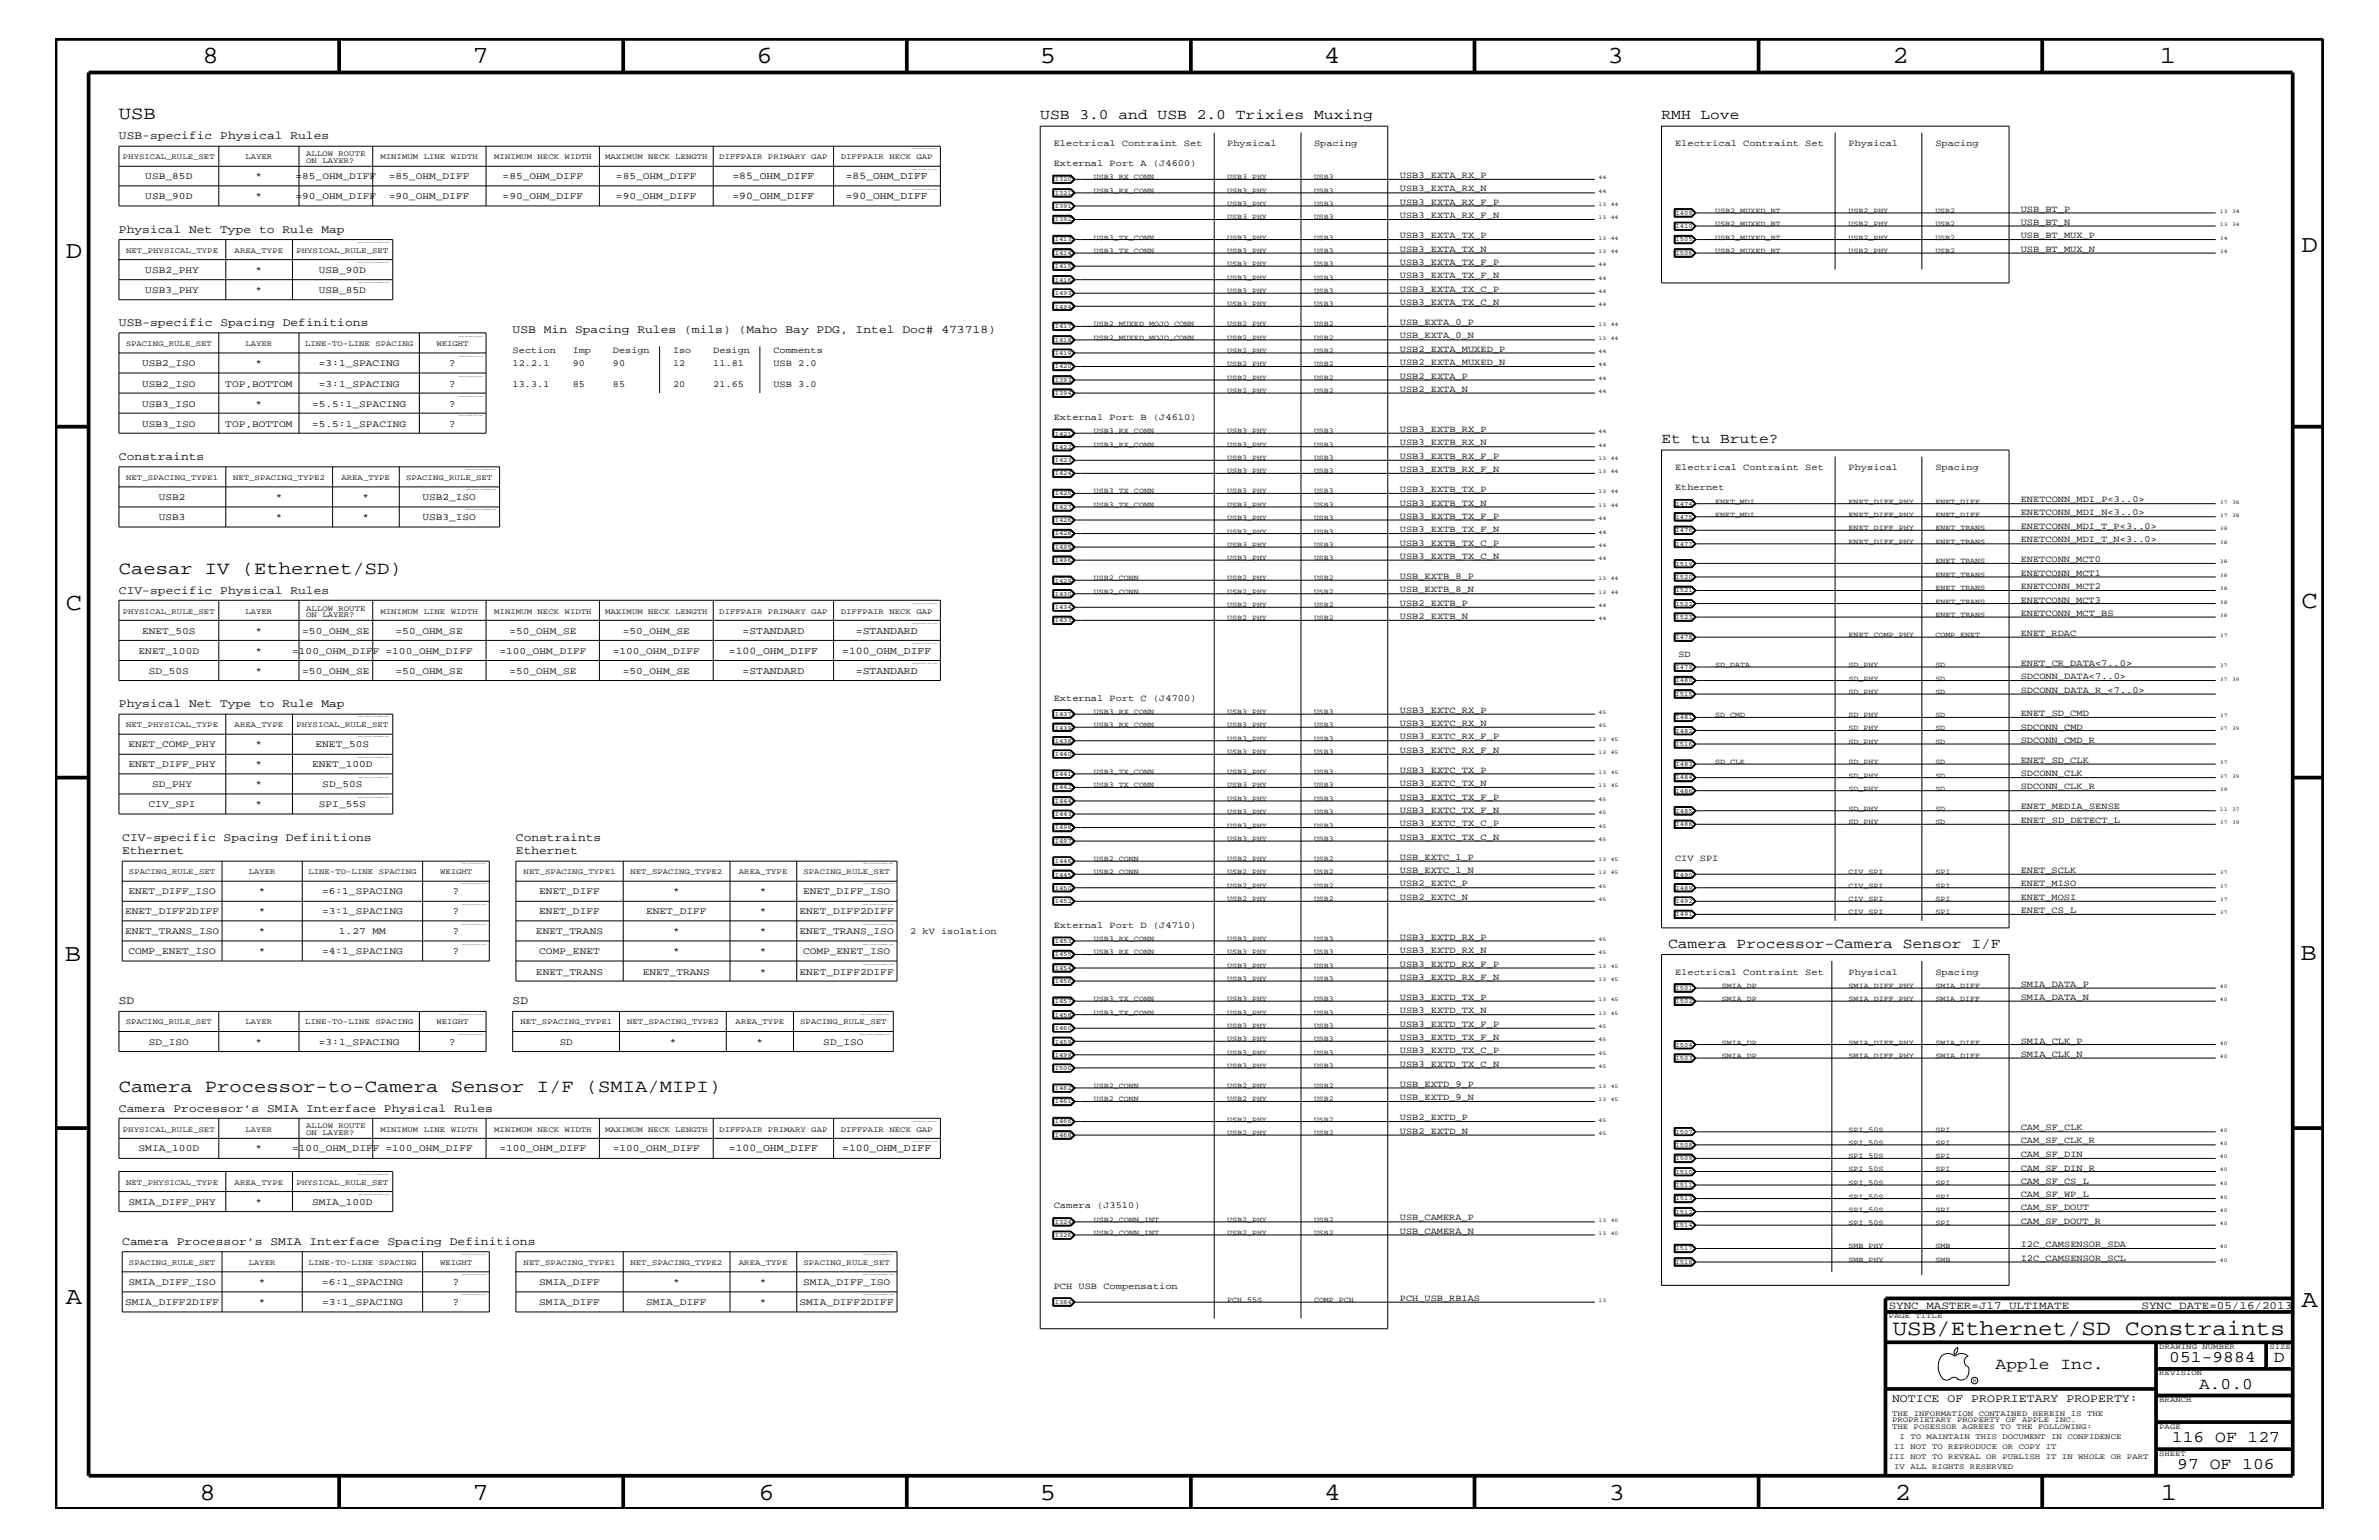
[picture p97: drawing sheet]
<svg xmlns="http://www.w3.org/2000/svg" width="432mm" height="279mm" viewBox="0 0 432 279" stroke-linecap="round" stroke-linejoin="round" font-family="sans-serif">
<defs><g id="words">
<g font-size="4.5">
<text x="36.7" y="11.5">8</text>
<text x="85.8" y="11.5">7</text>
<text x="137.3" y="11.5">6</text>
<text x="188.7" y="11.5">5</text>
<text x="240.3" y="11.5">4</text>
<text x="291.8" y="11.5">3</text>
<text x="343.5" y="11.5">2</text>
<text x="392" y="11.5">1</text>
<text x="11.9" y="46.8">D</text>
<text x="417.7" y="45.7">D</text>
<text x="11.9" y="110.6">C</text>
<text x="417.7" y="110.3">C</text>
<text x="11.8" y="174.3">B</text>
<text x="417.6" y="174.2">B</text>
<text x="11.9" y="236.7">A</text>
<text x="417.7" y="237.1">A</text>
<text x="36.2" y="272.1">8</text>
<text x="85.8" y="272.1">7</text>
<text x="137.7" y="272.1">6</text>
<text x="188.7" y="272.1">5</text>
<text x="240.4" y="272.1">4</text>
<text x="292" y="272.1">3</text>
<text x="343.9" y="272.1">2</text>
<text x="392.2" y="272.1">1</text>
</g>
<text font-size="4" x="343.5" y="242.3">USB/Ethernet/SD Constraints</text>
<g font-size="3.3">
<text x="21.6" y="21.6">USB</text>
<text x="21.6" y="104.1">Caesar IV (Ethernet/SD)</text>
<text x="21.6" y="198.1">Camera Processor-to-Camera Sensor I/F (SMIA/MIPI)</text>
</g>
<g font-size="3">
<text x="362.2" y="248.4">Apple Inc.</text>
<text x="393.7" y="247.1">051-9884</text>
<text x="399.2" y="252">A.0.0</text>
<text x="412.7" y="247.1">D</text>
<text x="394.2" y="261.6">116 OF 127</text>
<text x="395.2" y="266.6">97 OF 106</text>
</g>
<g font-size="2.6">
<text x="188.8" y="21.6">USB 3.0 and USB 2.0 Trixies Muxing</text>
<text x="301.6" y="21.6">RMH Love</text>
<text x="301.6" y="80.5">Et tu Brute?</text>
<text x="302.8" y="172">Camera Processor-Camera Sensor I/F</text>
</g>
<g font-size="2.1">
<text x="21.6" y="25.3">USB-specific Physical Rules</text>
<text x="21.6" y="42.3">Physical Net Type to Rule Map</text>
<text x="21.6" y="59.2">USB-specific Spacing Definitions</text>
<text x="93" y="60.4">USB Min Spacing Rules (mils) (Maho Bay PDG, Intel Doc# 473718)</text>
<text x="21.6" y="83.5">Constraints</text>
<text x="21.6" y="107.7">CIV-specific Physical Rules</text>
<text x="21.6" y="128.3">Physical Net Type to Rule Map</text>
<text x="22.2" y="152.6">CIV-specific Spacing Definitions</text>
<text x="22.2" y="155">Ethernet</text>
<text x="93.6" y="152.6">Constraints</text>
<text x="93.6" y="155">Ethernet</text>
<text x="21.6" y="182.2">SD</text>
<text x="93" y="182.2">SD</text>
<text x="21.6" y="201.7">Camera Processor’s SMIA Interface Physical Rules</text>
<text x="22.2" y="225.9">Camera Processor’s SMIA Interface Spacing Definitions</text>
<text x="343.4" y="254.4">NOTICE OF PROPRIETARY PROPERTY:</text>
</g>
<g font-size="2">
<text x="342.8" y="237.4">SYNC_MASTER=J17_ULTIMATE</text>
<text x="388.7" y="237.4">SYNC_DATE=05/16/2013</text>
</g>
<g font-size="1.9">
<text x="132.9" y="32.5">=85_OHM_DIFF</text>
<text x="153.5" y="32.5">=85_OHM_DIFF</text>
<text x="132.9" y="36.2">=90_OHM_DIFF</text>
<text x="153.5" y="36.2">=90_OHM_DIFF</text>
<text x="81.5" y="70.1">?</text>
<text x="81.5" y="66.5">?</text>
<text x="81.5" y="77.4">?</text>
<text x="81.5" y="73.8">?</text>
<text x="132.3" y="118.6">=100_OHM_DIFF</text>
<text x="134.8" y="115">=STANDARD</text>
<text x="152.9" y="118.6">=100_OHM_DIFF</text>
<text x="155.4" y="115">=STANDARD</text>
<text x="134.8" y="122.3">=STANDARD</text>
<text x="155.4" y="122.3">=STANDARD</text>
<text x="82.2" y="165.9">?</text>
<text x="82.2" y="162.2">?</text>
<text x="82.2" y="169.5">?</text>
<text x="82.2" y="173.2">?</text>
<text x="81.5" y="189.5">?</text>
<text x="132.3" y="208.9">=100_OHM_DIFF</text>
<text x="152.9" y="208.9">=100_OHM_DIFF</text>
<text x="82.2" y="233.2">?</text>
<text x="82.2" y="236.8">?</text>
</g>
<g font-size="1.8">
<text x="26.4" y="32.5">USB_85D</text>
<text x="46.4" y="32.5">*</text>
<text x="53.6" y="32.5">=85_OHM_DIFF</text>
<text x="70.6" y="32.5">=85_OHM_DIFF</text>
<text x="91.2" y="32.5">=85_OHM_DIFF</text>
<text x="111.8" y="32.5">=85_OHM_DIFF</text>
<text x="26.4" y="36.2">USB_90D</text>
<text x="46.4" y="36.2">*</text>
<text x="53.6" y="36.2">=90_OHM_DIFF</text>
<text x="70.6" y="36.2">=90_OHM_DIFF</text>
<text x="91.2" y="36.2">=90_OHM_DIFF</text>
<text x="111.8" y="36.2">=90_OHM_DIFF</text>
<text x="26.4" y="53.2">USB3_PHY</text>
<text x="26.4" y="49.6">USB2_PHY</text>
<text x="46.4" y="53.2">*</text>
<text x="46.4" y="49.6">*</text>
<text x="57.9" y="53.2">USB_85D</text>
<text x="57.9" y="49.6">USB_90D</text>
<text x="25.8" y="70.1">USB2_ISO</text>
<text x="25.8" y="66.5">USB2_ISO</text>
<text x="40.9" y="70.1">TOP,BOTTOM</text>
<text x="46.4" y="66.5">*</text>
<text x="57.9" y="70.1">=3:1_SPACING</text>
<text x="57.9" y="66.5">=3:1_SPACING</text>
<text x="25.8" y="77.4">USB3_ISO</text>
<text x="25.8" y="73.8">USB3_ISO</text>
<text x="40.9" y="77.4">TOP,BOTTOM</text>
<text x="46.4" y="73.8">*</text>
<text x="56.6" y="77.4">=5.5:1_SPACING</text>
<text x="56.6" y="73.8">=5.5:1_SPACING</text>
<text x="28.8" y="90.7">USB2</text>
<text x="28.8" y="94.3">USB3</text>
<text x="50" y="90.7">*</text>
<text x="50" y="94.3">*</text>
<text x="65.8" y="90.7">*</text>
<text x="65.8" y="94.3">*</text>
<text x="76.7" y="90.7">USB2_ISO</text>
<text x="76.7" y="94.3">USB3_ISO</text>
<text x="25.1" y="118.6">ENET_100D</text>
<text x="25.8" y="115">ENET_50S</text>
<text x="46.4" y="118.6">*</text>
<text x="46.4" y="115">*</text>
<text x="53" y="118.6">=100_OHM_DIFF =100_OHM_DIFF</text>
<text x="54.9" y="115">=50_OHM_SE</text>
<text x="71.8" y="115">=50_OHM_SE</text>
<text x="90.6" y="118.6">=100_OHM_DIFF</text>
<text x="92.5" y="115">=50_OHM_SE</text>
<text x="111.2" y="118.6">=100_OHM_DIFF</text>
<text x="113" y="115">=50_OHM_SE</text>
<text x="27" y="122.3">SD_50S</text>
<text x="46.4" y="122.3">*</text>
<text x="54.9" y="122.3">=50_OHM_SE</text>
<text x="71.8" y="122.3">=50_OHM_SE</text>
<text x="92.5" y="122.3">=50_OHM_SE</text>
<text x="113" y="122.3">=50_OHM_SE</text>
<text x="23.3" y="135.6">ENET_COMP_PHY</text>
<text x="46.4" y="135.6">*</text>
<text x="57.3" y="135.6">ENET_50S</text>
<text x="23.3" y="139.2">ENET_DIFF_PHY</text>
<text x="27.6" y="142.9">SD_PHY</text>
<text x="46.4" y="139.2">*</text>
<text x="46.4" y="142.9">*</text>
<text x="56.6" y="139.2">ENET_100D</text>
<text x="58.5" y="142.9">SD_50S</text>
<text x="27" y="146.5">CIV_SPI</text>
<text x="46.4" y="146.5">*</text>
<text x="57.9" y="146.5">SPI_55S</text>
<text x="22.7" y="165.9">ENET_DIFF2DIFF</text>
<text x="23.3" y="162.2">ENET_DIFF_ISO</text>
<text x="47" y="165.9">*</text>
<text x="47" y="162.2">*</text>
<text x="58.5" y="165.9">=3:1_SPACING</text>
<text x="58.5" y="162.2">=6:1_SPACING</text>
<text x="97.9" y="165.9">ENET_DIFF</text>
<text x="97.9" y="162.2">ENET_DIFF</text>
<text x="117.3" y="165.9">ENET_DIFF</text>
<text x="122.2" y="162.2">*</text>
<text x="137.9" y="165.9">*</text>
<text x="137.9" y="162.2">*</text>
<text x="145.1" y="165.9">ENET_DIFF2DIFF</text>
<text x="145.8" y="162.2">ENET_DIFF_ISO</text>
<text x="22.7" y="169.5">ENET_TRANS_ISO</text>
<text x="23.3" y="173.2">COMP_ENET_ISO</text>
<text x="47" y="169.5">*</text>
<text x="47" y="173.2">*</text>
<text x="58.5" y="173.2">=4:1_SPACING</text>
<text x="61.5" y="169.5">1.27 MM</text>
<text x="97.3" y="169.5">ENET_TRANS</text>
<text x="97.9" y="173.2">COMP_ENET</text>
<text x="122.2" y="169.5">*</text>
<text x="122.2" y="173.2">*</text>
<text x="137.9" y="173.2">*</text>
<text x="137.9" y="169.5">*</text>
<text x="145.1" y="169.5">ENET_TRANS_ISO</text>
<text x="145.8" y="173.2">COMP_ENET_ISO</text>
<text x="97.3" y="176.8">ENET_TRANS</text>
<text x="116.7" y="176.8">ENET_TRANS</text>
<text x="137.9" y="176.8">*</text>
<text x="145.1" y="176.8">ENET_DIFF2DIFF</text>
<text x="27" y="189.5">SD_ISO</text>
<text x="46.4" y="189.5">*</text>
<text x="57.9" y="189.5">=3:1_SPACING</text>
<text x="101.6" y="189.5">SD</text>
<text x="121.6" y="189.5">*</text>
<text x="137.3" y="189.5">*</text>
<text x="149.4" y="189.5">SD_ISO</text>
<text x="25.1" y="208.9">SMIA_100D</text>
<text x="46.4" y="208.9">*</text>
<text x="53" y="208.9">=100_OHM_DIFF =100_OHM_DIFF</text>
<text x="90.6" y="208.9">=100_OHM_DIFF</text>
<text x="111.2" y="208.9">=100_OHM_DIFF</text>
<text x="23.3" y="218.6">SMIA_DIFF_PHY</text>
<text x="46.4" y="218.6">*</text>
<text x="56.6" y="218.6">SMIA_100D</text>
<text x="23.3" y="233.2">SMIA_DIFF_ISO</text>
<text x="47" y="233.2">*</text>
<text x="58.5" y="233.2">=6:1_SPACING</text>
<text x="97.9" y="233.2">SMIA_DIFF</text>
<text x="122.2" y="233.2">*</text>
<text x="137.9" y="233.2">*</text>
<text x="145.8" y="233.2">SMIA_DIFF_ISO</text>
<text x="22.7" y="236.8">SMIA_DIFF2DIFF</text>
<text x="47" y="236.8">*</text>
<text x="58.5" y="236.8">=3:1_SPACING</text>
<text x="97.9" y="236.8">SMIA_DIFF</text>
<text x="117.3" y="236.8">SMIA_DIFF</text>
<text x="137.9" y="236.8">*</text>
<text x="145.1" y="236.8">SMIA_DIFF2DIFF</text>
</g>
<g font-size="1.7">
<text x="191.3" y="26.5">Electrical Contraint Set</text>
<text x="222.8" y="26.5">Physical</text>
<text x="238.5" y="26.5">Spacing</text>
<text x="304" y="26.5">Electrical Contraint Set</text>
<text x="335.5" y="26.5">Physical</text>
<text x="351.3" y="26.5">Spacing</text>
<text x="191.3" y="30.2">External Port A (J4600)</text>
<text x="254.1" y="34.7">USB3_EXTA_RX_N</text>
<text x="254.1" y="32.3">USB3_EXTA_RX_P</text>
<text x="254.1" y="37.2">USB3_EXTA_RX_F_P</text>
<text x="254.1" y="39.6">USB3_EXTA_RX_F_N</text>
<text x="366.8" y="38.4">USB_BT_P</text>
<text x="366.8" y="40.8">USB_BT_N</text>
<text x="254.1" y="45.7">USB3_EXTA_TX_N</text>
<text x="254.1" y="43.2">USB3_EXTA_TX_P</text>
<text x="366.8" y="43.2">USB_BT_MUX_P</text>
<text x="366.8" y="45.7">USB_BT_MUX_N</text>
<text x="254.1" y="50.5">USB3_EXTA_TX_F_N</text>
<text x="254.1" y="48">USB3_EXTA_TX_F_P</text>
<text x="254.1" y="52.9">USB3_EXTA_TX_C_P</text>
<text x="254.1" y="59">USB_EXTA_0_P</text>
<text x="254.1" y="55.3">USB3_EXTA_TX_C_N</text>
<text x="93" y="64">Section</text>
<text x="104" y="64">Imp</text>
<text x="111.3" y="64">Design</text>
<text x="122.2" y="64">Iso</text>
<text x="129.5" y="64">Design</text>
<text x="140.4" y="64">Comments</text>
<text x="254.1" y="63.9">USB2_EXTA_MUXED_P</text>
<text x="254.1" y="61.4">USB_EXTA_0_N</text>
<text x="93" y="66.5">12.2.1</text>
<text x="93" y="70.1">13.3.1</text>
<text x="104" y="70.1">85</text>
<text x="104" y="66.5">90</text>
<text x="111.3" y="70.1">85</text>
<text x="111.3" y="66.5">90</text>
<text x="122.2" y="66.5">12</text>
<text x="122.2" y="70.1">20</text>
<text x="129.5" y="66.5">11.81</text>
<text x="129.5" y="70.1">21.65</text>
<text x="140.4" y="66.5">USB 2.0</text>
<text x="140.4" y="70.1">USB 3.0</text>
<text x="254.1" y="71.1">USB2_EXTA_N</text>
<text x="254.1" y="66.2">USB2_EXTA_MUXED_N</text>
<text x="254.1" y="68.7">USB2_EXTA_P</text>
<text x="191.3" y="76.2">External Port B (J4610)</text>
<text x="254.1" y="83.3">USB3_EXTB_RX_F_P</text>
<text x="254.1" y="78.3">USB3_EXTB_RX_P</text>
<text x="254.1" y="80.8">USB3_EXTB_RX_N</text>
<text x="254.1" y="89.3">USB3_EXTB_TX_P</text>
<text x="254.1" y="85.6">USB3_EXTB_RX_F_N</text>
<text x="304" y="85.3">Electrical Contraint Set</text>
<text x="304" y="88.9">Ethernet</text>
<text x="335.5" y="85.3">Physical</text>
<text x="351.3" y="85.3">Spacing</text>
<text x="254.1" y="91.7">USB3_EXTB_TX_N</text>
<text x="254.1" y="94.2">USB3_EXTB_TX_F_P</text>
<text x="366.8" y="93.5">ENETCONN_MDI_N&lt;3..0&gt;</text>
<text x="366.8" y="96">ENETCONN_MDI_T_P&lt;3..0&gt;</text>
<text x="366.8" y="91.1">ENETCONN_MDI_P&lt;3..0&gt;</text>
<text x="254.1" y="96.5">USB3_EXTB_TX_F_N</text>
<text x="254.1" y="99">USB3_EXTB_TX_C_P</text>
<text x="254.1" y="101.4">USB3_EXTB_TX_C_N</text>
<text x="366.8" y="98.4">ENETCONN_MDI_T_N&lt;3..0&gt;</text>
<text x="254.1" y="107.5">USB_EXTB_8_N</text>
<text x="254.1" y="105">USB_EXTB_8_P</text>
<text x="366.8" y="104.4">ENETCONN_MCT1</text>
<text x="366.8" y="102.1">ENETCONN_MCT0</text>
<text x="366.8" y="106.9">ENETCONN_MCT2</text>
<text x="254.1" y="112.3">USB2_EXTB_N</text>
<text x="254.1" y="109.9">USB2_EXTB_P</text>
<text x="366.8" y="109.3">ENETCONN_MCT3</text>
<text x="366.8" y="111.7">ENETCONN_MCT_BS</text>
<text x="304.6" y="119.2">SD</text>
<text x="366.8" y="115.3">ENET_RDAC</text>
<text x="366.8" y="123.2">SDCONN_DATA&lt;7..0&gt;</text>
<text x="366.8" y="120.8">ENET_CR_DATA&lt;7..0&gt;</text>
<text x="366.8" y="125.7">SDCONN_DATA_R_&lt;7..0&gt;</text>
<text x="191.3" y="127.1">External Port C (J4700)</text>
<text x="254.1" y="131.7">USB3_EXTC_RX_N</text>
<text x="254.1" y="129.3">USB3_EXTC_RX_P</text>
<text x="366.8" y="129.9">ENET_SD_CMD</text>
<text x="254.1" y="136.6">USB3_EXTC_RX_F_N</text>
<text x="254.1" y="134.1">USB3_EXTC_RX_F_P</text>
<text x="366.8" y="132.4">SDCONN_CMD</text>
<text x="366.8" y="134.7">SDCONN_CMD_R</text>
<text x="254.1" y="140.2">USB3_EXTC_TX_P</text>
<text x="254.1" y="142.6">USB3_EXTC_TX_N</text>
<text x="366.8" y="143.2">SDCONN_CLK_R</text>
<text x="366.8" y="138.4">ENET_SD_CLK</text>
<text x="366.8" y="140.8">SDCONN_CLK</text>
<text x="254.1" y="147.5">USB3_EXTC_TX_F_N</text>
<text x="254.1" y="145.1">USB3_EXTC_TX_F_P</text>
<text x="254.1" y="149.9">USB3_EXTC_TX_C_P</text>
<text x="366.8" y="146.8">ENET_MEDIA_SENSE</text>
<text x="366.8" y="149.3">ENET_SD_DETECT_L</text>
<text x="254.1" y="156">USB_EXTC_1_P</text>
<text x="254.1" y="152.3">USB3_EXTC_TX_C_N</text>
<text x="254.1" y="160.8">USB2_EXTC_P</text>
<text x="254.1" y="158.4">USB_EXTC_1_N</text>
<text x="304" y="156.2">CIV SPI</text>
<text x="366.8" y="158.4">ENET_SCLK</text>
<text x="366.8" y="160.8">ENET_MISO</text>
<text x="254.1" y="163.3">USB2_EXTC_N</text>
<text x="366.8" y="165.6">ENET_CS_L</text>
<text x="366.8" y="163.3">ENET_MOSI</text>
<text x="165.2" y="169.5">2 kV isolation</text>
<text x="191.3" y="168.3">External Port D (J4710)</text>
<text x="254.1" y="170.5">USB3_EXTD_RX_P</text>
<text x="254.1" y="172.9">USB3_EXTD_RX_N</text>
<text x="254.1" y="177.7">USB3_EXTD_RX_F_N</text>
<text x="254.1" y="175.4">USB3_EXTD_RX_F_P</text>
<text x="304" y="176.8">Electrical Contraint Set</text>
<text x="335.5" y="176.8">Physical</text>
<text x="351.3" y="176.8">Spacing</text>
<text x="366.8" y="179">SMIA_DATA_P</text>
<text x="254.1" y="181.4">USB3_EXTD_TX_P</text>
<text x="254.1" y="183.8">USB3_EXTD_TX_N</text>
<text x="366.8" y="181.4">SMIA_DATA_N</text>
<text x="254.1" y="191.1">USB3_EXTD_TX_C_P</text>
<text x="254.1" y="188.7">USB3_EXTD_TX_F_N</text>
<text x="254.1" y="186.3">USB3_EXTD_TX_F_P</text>
<text x="366.8" y="191.7">SMIA_CLK_N</text>
<text x="366.8" y="189.3">SMIA_CLK_P</text>
<text x="254.1" y="193.6">USB3_EXTD_TX_C_N</text>
<text x="254.1" y="197.2">USB_EXTD_9_P</text>
<text x="254.1" y="203.2">USB2_EXTD_P</text>
<text x="254.1" y="199.6">USB_EXTD_9_N</text>
<text x="254.1" y="205.7">USB2_EXTD_N</text>
<text x="366.8" y="207.5">CAM_SF_CLK_R</text>
<text x="366.8" y="205.1">CAM_SF_CLK</text>
<text x="366.8" y="209.9">CAM_SF_DIN</text>
<text x="366.8" y="212.4">CAM_SF_DIN_R</text>
<text x="366.8" y="214.7">CAM_SF_CS_L</text>
<text x="191.3" y="219.2">Camera (J3510)</text>
<text x="254.1" y="221.4">USB_CAMERA_P</text>
<text x="366.8" y="217.2">CAM_SF_WP_L</text>
<text x="366.8" y="219.6">CAM_SF_DOUT</text>
<text x="254.1" y="223.9">USB_CAMERA_N</text>
<text x="366.8" y="222">CAM_SF_DOUT_R</text>
<text x="366.8" y="226.3">I2C_CAMSENSOR_SDA</text>
<text x="191.3" y="233.8">PCH USB Compensation</text>
<text x="366.8" y="228.7">I2C_CAMSENSOR_SCL</text>
<text x="254.1" y="236">PCH_USB_RBIAS</text>
</g>
<g font-size="1.4">
<text x="22.3" y="28.9">PHYSICAL_RULE_SET</text>
<text x="44.6" y="28.9">LAYER</text>
<text x="55.6" y="28.3">ALLOW ROUTE</text>
<text x="55.6" y="29.5">ON LAYER?</text>
<text x="69" y="28.9">MINIMUM LINE WIDTH</text>
<text x="89.7" y="28.9">MINIMUM NECK WIDTH</text>
<text x="109.8" y="28.9">MAXIMUM NECK LENGTH</text>
<text x="130.6" y="28.9">DIFFPAIR PRIMARY GAP</text>
<text x="152.6" y="28.9">DIFFPAIR NECK GAP</text>
<text x="198.5" y="35">USB3_RX_CONN</text>
<text x="198.5" y="32.5">USB3_RX_CONN</text>
<text x="222.8" y="35">USB3_PHY</text>
<text x="222.8" y="32.5">USB3_PHY</text>
<text x="238.5" y="35">USB3</text>
<text x="238.5" y="32.5">USB3</text>
<text x="222.8" y="37.4">USB3_PHY</text>
<text x="222.8" y="39.8">USB3_PHY</text>
<text x="238.5" y="37.4">USB3</text>
<text x="238.5" y="39.8">USB3</text>
<text x="311.3" y="38.6">USB2_MUXED_BT</text>
<text x="311.3" y="41">USB2_MUXED_BT</text>
<text x="335.5" y="38.6">USB2_PHY</text>
<text x="335.5" y="41">USB2_PHY</text>
<text x="351.3" y="38.6">USB2</text>
<text x="351.3" y="41">USB2</text>
<text x="22.9" y="45.9">NET_PHYSICAL_TYPE</text>
<text x="42.6" y="45.9">AREA_TYPE</text>
<text x="53.8" y="45.9">PHYSICAL_RULE_SET</text>
<text x="198.5" y="45.9">USB3_TX_CONN</text>
<text x="198.5" y="43.5">USB3_TX_CONN</text>
<text x="222.8" y="45.9">USB3_PHY</text>
<text x="222.8" y="43.5">USB3_PHY</text>
<text x="238.5" y="45.9">USB3</text>
<text x="238.5" y="43.5">USB3</text>
<text x="311.3" y="43.5">USB2_MUXED_BT</text>
<text x="311.3" y="45.9">USB2_MUXED_BT</text>
<text x="335.5" y="43.5">USB2_PHY</text>
<text x="335.5" y="45.9">USB2_PHY</text>
<text x="351.3" y="43.5">USB2</text>
<text x="351.3" y="45.9">USB2</text>
<text x="222.8" y="50.7">USB3_PHY</text>
<text x="222.8" y="48.3">USB3_PHY</text>
<text x="222.8" y="53.2">USB3_PHY</text>
<text x="238.5" y="50.7">USB3</text>
<text x="238.5" y="48.3">USB3</text>
<text x="238.5" y="53.2">USB3</text>
<text x="198.5" y="59.2">USB2_MUXED_MOJO_CONN</text>
<text x="222.8" y="59.2">USB2_PHY</text>
<text x="222.8" y="55.6">USB3_PHY</text>
<text x="238.5" y="59.2">USB2</text>
<text x="238.5" y="55.6">USB3</text>
<text x="22.8" y="62.9">SPACING_RULE_SET</text>
<text x="44.6" y="62.9">LAYER</text>
<text x="55.4" y="62.9">LINE-TO-LINE SPACING</text>
<text x="79.2" y="62.9">WEIGHT</text>
<text x="198.5" y="61.7">USB2_MUXED_MOJO_CONN</text>
<text x="222.8" y="64">USB2_PHY</text>
<text x="222.8" y="61.7">USB2_PHY</text>
<text x="238.5" y="64">USB2</text>
<text x="238.5" y="61.7">USB2</text>
<text x="222.8" y="71.3">USB2_PHY</text>
<text x="222.8" y="66.5">USB2_PHY</text>
<text x="222.8" y="68.9">USB2_PHY</text>
<text x="238.5" y="71.3">USB2</text>
<text x="238.5" y="66.5">USB2</text>
<text x="238.5" y="68.9">USB2</text>
<text x="198.5" y="78.6">USB3_RX_CONN</text>
<text x="198.5" y="81.1">USB3_RX_CONN</text>
<text x="222.8" y="83.5">USB3_PHY</text>
<text x="222.8" y="78.6">USB3_PHY</text>
<text x="222.8" y="81.1">USB3_PHY</text>
<text x="238.5" y="83.5">USB3</text>
<text x="238.5" y="78.6">USB3</text>
<text x="238.5" y="81.1">USB3</text>
<text x="22.9" y="87.1">NET_SPACING_TYPE1</text>
<text x="42.3" y="87.1">NET_SPACING_TYPE2</text>
<text x="62" y="87.1">AREA_TYPE</text>
<text x="73.7" y="87.1">SPACING_RULE_SET</text>
<text x="198.5" y="89.5">USB3_TX_CONN</text>
<text x="222.8" y="89.5">USB3_PHY</text>
<text x="222.8" y="85.9">USB3_PHY</text>
<text x="238.5" y="89.5">USB3</text>
<text x="238.5" y="85.9">USB3</text>
<text x="198.5" y="92">USB3_TX_CONN</text>
<text x="222.8" y="92">USB3_PHY</text>
<text x="222.8" y="94.3">USB3_PHY</text>
<text x="238.5" y="92">USB3</text>
<text x="238.5" y="94.3">USB3</text>
<text x="311.3" y="91.4">ENET_MDI</text>
<text x="311.3" y="93.8">ENET_MDI</text>
<text x="335.5" y="93.8">ENET_DIFF_PHY</text>
<text x="335.5" y="91.4">ENET_DIFF_PHY</text>
<text x="351.3" y="93.8">ENET_DIFF</text>
<text x="351.3" y="91.4">ENET_DIFF</text>
<text x="222.8" y="96.8">USB3_PHY</text>
<text x="222.8" y="99.3">USB3_PHY</text>
<text x="222.8" y="101.6">USB3_PHY</text>
<text x="238.5" y="96.8">USB3</text>
<text x="238.5" y="99.3">USB3</text>
<text x="238.5" y="101.6">USB3</text>
<text x="335.5" y="98.7">ENET_DIFF_PHY</text>
<text x="335.5" y="96.2">ENET_DIFF_PHY</text>
<text x="351.3" y="98.7">ENET_TRANS</text>
<text x="351.3" y="96.2">ENET_TRANS</text>
<text x="198.5" y="107.7">USB2_CONN</text>
<text x="198.5" y="105.3">USB2_CONN</text>
<text x="222.8" y="107.7">USB2_PHY</text>
<text x="222.8" y="105.3">USB2_PHY</text>
<text x="238.5" y="107.7">USB2</text>
<text x="238.5" y="105.3">USB2</text>
<text x="351.3" y="104.7">ENET_TRANS</text>
<text x="351.3" y="102.2">ENET_TRANS</text>
<text x="351.3" y="107.1">ENET_TRANS</text>
<text x="22.3" y="111.4">PHYSICAL_RULE_SET</text>
<text x="44.6" y="111.4">LAYER</text>
<text x="55.6" y="110.8">ALLOW ROUTE</text>
<text x="55.6" y="112">ON LAYER?</text>
<text x="69" y="111.4">MINIMUM LINE WIDTH</text>
<text x="89.7" y="111.4">MINIMUM NECK WIDTH</text>
<text x="109.8" y="111.4">MAXIMUM NECK LENGTH</text>
<text x="130.6" y="111.4">DIFFPAIR PRIMARY GAP</text>
<text x="152.6" y="111.4">DIFFPAIR NECK GAP</text>
<text x="222.8" y="112.6">USB2_PHY</text>
<text x="222.8" y="110.2">USB2_PHY</text>
<text x="238.5" y="112.6">USB2</text>
<text x="238.5" y="110.2">USB2</text>
<text x="351.3" y="109.5">ENET_TRANS</text>
<text x="351.3" y="112">ENET_TRANS</text>
<text x="335.5" y="115.6">ENET_COMP_PHY</text>
<text x="351.3" y="115.6">COMP_ENET</text>
<text x="311.3" y="121">SD_DATA</text>
<text x="335.5" y="123.5">SD_PHY</text>
<text x="335.5" y="121">SD_PHY</text>
<text x="335.5" y="125.9">SD_PHY</text>
<text x="351.3" y="123.5">SD</text>
<text x="351.3" y="121">SD</text>
<text x="351.3" y="125.9">SD</text>
<text x="22.9" y="131.9">NET_PHYSICAL_TYPE</text>
<text x="42.6" y="131.9">AREA_TYPE</text>
<text x="53.8" y="131.9">PHYSICAL_RULE_SET</text>
<text x="198.5" y="131.9">USB3_RX_CONN</text>
<text x="198.5" y="129.6">USB3_RX_CONN</text>
<text x="222.8" y="131.9">USB3_PHY</text>
<text x="222.8" y="129.6">USB3_PHY</text>
<text x="238.5" y="131.9">USB3</text>
<text x="238.5" y="129.6">USB3</text>
<text x="311.3" y="130.2">SD_CMD</text>
<text x="335.5" y="130.2">SD_PHY</text>
<text x="351.3" y="130.2">SD</text>
<text x="222.8" y="136.8">USB3_PHY</text>
<text x="222.8" y="134.4">USB3_PHY</text>
<text x="238.5" y="136.8">USB3</text>
<text x="238.5" y="134.4">USB3</text>
<text x="335.5" y="132.5">SD_PHY</text>
<text x="335.5" y="135">SD_PHY</text>
<text x="351.3" y="132.5">SD</text>
<text x="351.3" y="135">SD</text>
<text x="198.5" y="140.4">USB3_TX_CONN</text>
<text x="198.5" y="142.9">USB3_TX_CONN</text>
<text x="222.8" y="140.4">USB3_PHY</text>
<text x="222.8" y="142.9">USB3_PHY</text>
<text x="238.5" y="140.4">USB3</text>
<text x="238.5" y="142.9">USB3</text>
<text x="311.3" y="138.6">SD_CLK</text>
<text x="335.5" y="143.5">SD_PHY</text>
<text x="335.5" y="141.1">SD_PHY</text>
<text x="335.5" y="138.6">SD_PHY</text>
<text x="351.3" y="143.5">SD</text>
<text x="351.3" y="138.6">SD</text>
<text x="351.3" y="141.1">SD</text>
<text x="222.8" y="147.7">USB3_PHY</text>
<text x="222.8" y="145.3">USB3_PHY</text>
<text x="238.5" y="147.7">USB3</text>
<text x="238.5" y="145.3">USB3</text>
<text x="335.5" y="147.1">SD_PHY</text>
<text x="335.5" y="149.5">SD_PHY</text>
<text x="351.3" y="147.1">SD</text>
<text x="351.3" y="149.5">SD</text>
<text x="222.8" y="152.6">USB3_PHY</text>
<text x="222.8" y="150.1">USB3_PHY</text>
<text x="238.5" y="152.6">USB3</text>
<text x="238.5" y="150.1">USB3</text>
<text x="23.4" y="158.6">SPACING_RULE_SET</text>
<text x="45.2" y="158.6">LAYER</text>
<text x="56" y="158.6">LINE-TO-LINE SPACING</text>
<text x="79.9" y="158.6">WEIGHT</text>
<text x="95" y="158.6">NET_SPACING_TYPE1</text>
<text x="114.4" y="158.6">NET_SPACING_TYPE2</text>
<text x="134.1" y="158.6">AREA_TYPE</text>
<text x="145.8" y="158.6">SPACING_RULE_SET</text>
<text x="198.5" y="158.6">USB2_CONN</text>
<text x="198.5" y="156.2">USB2_CONN</text>
<text x="222.8" y="161.1">USB2_PHY</text>
<text x="222.8" y="158.6">USB2_PHY</text>
<text x="222.8" y="156.2">USB2_PHY</text>
<text x="238.5" y="161.1">USB2</text>
<text x="238.5" y="158.6">USB2</text>
<text x="238.5" y="156.2">USB2</text>
<text x="335.5" y="158.6">CIV_SPI</text>
<text x="335.5" y="161.1">CIV_SPI</text>
<text x="351.3" y="158.6">SPI</text>
<text x="351.3" y="161.1">SPI</text>
<text x="222.8" y="163.5">USB2_PHY</text>
<text x="238.5" y="163.5">USB2</text>
<text x="335.5" y="165.9">CIV_SPI</text>
<text x="335.5" y="163.5">CIV_SPI</text>
<text x="351.3" y="165.9">SPI</text>
<text x="351.3" y="163.5">SPI</text>
<text x="198.5" y="170.7">USB3_RX_CONN</text>
<text x="198.5" y="173.2">USB3_RX_CONN</text>
<text x="222.8" y="170.7">USB3_PHY</text>
<text x="222.8" y="173.2">USB3_PHY</text>
<text x="238.5" y="170.7">USB3</text>
<text x="238.5" y="173.2">USB3</text>
<text x="222.8" y="178">USB3_PHY</text>
<text x="222.8" y="175.6">USB3_PHY</text>
<text x="238.5" y="178">USB3</text>
<text x="238.5" y="175.6">USB3</text>
<text x="312.5" y="179.3">SMIA_DP</text>
<text x="335.5" y="179.3">SMIA_DIFF_PHY</text>
<text x="351.3" y="179.3">SMIA_DIFF</text>
<text x="22.8" y="185.9">SPACING_RULE_SET</text>
<text x="44.6" y="185.9">LAYER</text>
<text x="55.4" y="185.9">LINE-TO-LINE SPACING</text>
<text x="79.2" y="185.9">WEIGHT</text>
<text x="94.4" y="185.9">NET_SPACING_TYPE1</text>
<text x="113.8" y="185.9">NET_SPACING_TYPE2</text>
<text x="133.5" y="185.9">AREA_TYPE</text>
<text x="145.2" y="185.9">SPACING_RULE_SET</text>
<text x="198.5" y="181.6">USB3_TX_CONN</text>
<text x="198.5" y="184.1">USB3_TX_CONN</text>
<text x="222.8" y="181.6">USB3_PHY</text>
<text x="222.8" y="184.1">USB3_PHY</text>
<text x="238.5" y="181.6">USB3</text>
<text x="238.5" y="184.1">USB3</text>
<text x="312.5" y="181.6">SMIA_DP</text>
<text x="335.5" y="181.6">SMIA_DIFF_PHY</text>
<text x="351.3" y="181.6">SMIA_DIFF</text>
<text x="222.8" y="191.4">USB3_PHY</text>
<text x="222.8" y="188.9">USB3_PHY</text>
<text x="222.8" y="186.5">USB3_PHY</text>
<text x="238.5" y="191.4">USB3</text>
<text x="238.5" y="188.9">USB3</text>
<text x="238.5" y="186.5">USB3</text>
<text x="312.5" y="192">SMIA_DP</text>
<text x="312.5" y="189.5">SMIA_DP</text>
<text x="335.5" y="192">SMIA_DIFF_PHY</text>
<text x="335.5" y="189.5">SMIA_DIFF_PHY</text>
<text x="351.3" y="192">SMIA_DIFF</text>
<text x="351.3" y="189.5">SMIA_DIFF</text>
<text x="198.5" y="197.4">USB2_CONN</text>
<text x="222.8" y="193.7">USB3_PHY</text>
<text x="222.8" y="197.4">USB2_PHY</text>
<text x="238.5" y="193.7">USB3</text>
<text x="238.5" y="197.4">USB2</text>
<text x="198.5" y="199.8">USB2_CONN</text>
<text x="222.8" y="203.5">USB2_PHY</text>
<text x="222.8" y="199.8">USB2_PHY</text>
<text x="238.5" y="203.5">USB2</text>
<text x="238.5" y="199.8">USB2</text>
<text x="22.3" y="205.3">PHYSICAL_RULE_SET</text>
<text x="44.6" y="205.3">LAYER</text>
<text x="55.6" y="204.7">ALLOW ROUTE</text>
<text x="55.6" y="205.9">ON LAYER?</text>
<text x="69" y="205.3">MINIMUM LINE WIDTH</text>
<text x="89.7" y="205.3">MINIMUM NECK WIDTH</text>
<text x="109.8" y="205.3">MAXIMUM NECK LENGTH</text>
<text x="130.6" y="205.3">DIFFPAIR PRIMARY GAP</text>
<text x="152.6" y="205.3">DIFFPAIR NECK GAP</text>
<text x="222.8" y="205.9">USB2_PHY</text>
<text x="238.5" y="205.9">USB2</text>
<text x="335.5" y="207.7">SPI_50S</text>
<text x="335.5" y="205.3">SPI_50S</text>
<text x="351.3" y="207.7">SPI</text>
<text x="351.3" y="205.3">SPI</text>
<text x="22.9" y="215">NET_PHYSICAL_TYPE</text>
<text x="42.6" y="215">AREA_TYPE</text>
<text x="53.8" y="215">PHYSICAL_RULE_SET</text>
<text x="335.5" y="212.5">SPI_50S</text>
<text x="335.5" y="210.2">SPI_50S</text>
<text x="335.5" y="215">SPI_50S</text>
<text x="351.3" y="212.5">SPI</text>
<text x="351.3" y="210.2">SPI</text>
<text x="351.3" y="215">SPI</text>
<text x="198.5" y="221.7">USB2_CONN_INT</text>
<text x="222.8" y="221.7">USB2_PHY</text>
<text x="238.5" y="221.7">USB2</text>
<text x="335.5" y="217.5">SPI_50S</text>
<text x="335.5" y="219.8">SPI_50S</text>
<text x="351.3" y="217.5">SPI</text>
<text x="351.3" y="219.8">SPI</text>
<text x="198.5" y="224.1">USB2_CONN_INT</text>
<text x="222.8" y="224.1">USB2_PHY</text>
<text x="238.5" y="224.1">USB2</text>
<text x="335.5" y="222.3">SPI_50S</text>
<text x="335.5" y="226.5">SMB_PHY</text>
<text x="351.3" y="222.3">SPI</text>
<text x="351.3" y="226.5">SMB</text>
<text x="23.4" y="229.6">SPACING_RULE_SET</text>
<text x="45.2" y="229.6">LAYER</text>
<text x="56" y="229.6">LINE-TO-LINE SPACING</text>
<text x="79.9" y="229.6">WEIGHT</text>
<text x="95" y="229.6">NET_SPACING_TYPE1</text>
<text x="114.4" y="229.6">NET_SPACING_TYPE2</text>
<text x="134.1" y="229.6">AREA_TYPE</text>
<text x="145.8" y="229.6">SPACING_RULE_SET</text>
<text x="335.5" y="229">SMB_PHY</text>
<text x="351.3" y="229">SMB</text>
<text x="222.8" y="236.2">PCH_55S</text>
<text x="238.5" y="236.2">COMP_PCH</text>
<text x="342.8" y="239.2">PAGE TITLE</text>
<text x="391.9" y="244.7">DRAWING NUMBER</text>
<text x="411.9" y="244.7">SIZE</text>
<text x="391.9" y="249.5">REVISION</text>
<text x="343.4" y="256.8">THE INFORMATION CONTAINED HEREIN IS THE</text>
<text x="391.9" y="254.4">BRANCH</text>
<text x="343.4" y="258">PROPRIETARY PROPERTY OF APPLE INC.</text>
<text x="343.4" y="259.3">THE POSESSOR AGREES TO THE FOLLOWING:</text>
<text x="343.8" y="262.9">II NOT TO REPRODUCE OR COPY IT</text>
<text x="344.8" y="261.1">I TO MAINTAIN THIS DOCUMENT IN CONFIDENCE</text>
<text x="391.9" y="259.3">PAGE</text>
<text x="342.8" y="264.7">III NOT TO REVEAL OR PUBLISH IT IN WHOLE OR PART</text>
<text x="343.8" y="266.6">IV ALL RIGHTS RESERVED</text>
<text x="391.9" y="264.1">SHEET</text>
</g>
<g font-size="1.2">
<text x="191.4" y="32.9">I320</text>
<text x="191.4" y="35.3">I321</text>
<text x="191.4" y="37.8">I391</text>
<text x="191.4" y="40.2">I392</text>
<text x="304.1" y="39">I409</text>
<text x="304.1" y="41.4">I410</text>
<text x="191.4" y="43.8">I413</text>
<text x="191.4" y="46.3">I414</text>
<text x="304.1" y="43.8">I505</text>
<text x="304.1" y="46.3">I506</text>
<text x="191.4" y="48.7">I415</text>
<text x="191.4" y="51.1">I416</text>
<text x="191.4" y="53.5">I493</text>
<text x="191.4" y="59.5">I417</text>
<text x="191.4" y="56">I494</text>
<text x="191.4" y="62">I418</text>
<text x="191.4" y="64.5">I419</text>
<text x="191.4" y="69.3">I393</text>
<text x="191.4" y="71.7">I394</text>
<text x="191.4" y="66.8">I420</text>
<text x="191.4" y="79">I421</text>
<text x="191.4" y="81.4">I422</text>
<text x="191.4" y="83.8">I423</text>
<text x="191.4" y="86.2">I424</text>
<text x="191.4" y="89.9">I425</text>
<text x="191.4" y="94.8">I426</text>
<text x="191.4" y="92.3">I427</text>
<text x="304.1" y="91.7">I474</text>
<text x="304.1" y="94.2">I475</text>
<text x="191.4" y="97.1">I428</text>
<text x="191.4" y="99.6">I495</text>
<text x="304.1" y="96.5">I476</text>
<text x="304.1" y="99">I477</text>
<text x="191.4" y="105.7">I429</text>
<text x="191.4" y="102.1">I496</text>
<text x="304.1" y="102.6">I519</text>
<text x="304.1" y="105">I520</text>
<text x="304.1" y="107.5">I521</text>
<text x="191.4" y="108.1">I430</text>
<text x="191.4" y="112.9">I433</text>
<text x="191.4" y="110.5">I434</text>
<text x="304.1" y="109.9">I522</text>
<text x="304.1" y="112.3">I523</text>
<text x="304.1" y="115.9">I478</text>
<text x="304.1" y="121.4">I479</text>
<text x="304.1" y="123.8">I480</text>
<text x="191.4" y="129.9">I437</text>
<text x="304.1" y="130.5">I481</text>
<text x="304.1" y="126.3">I515</text>
<text x="191.4" y="134.7">I438</text>
<text x="191.4" y="132.4">I439</text>
<text x="191.4" y="137.2">I440</text>
<text x="304.1" y="133">I482</text>
<text x="304.1" y="135.3">I516</text>
<text x="191.4" y="140.8">I441</text>
<text x="191.4" y="143.2">I442</text>
<text x="304.1" y="139">I483</text>
<text x="304.1" y="141.4">I484</text>
<text x="304.1" y="143.9">I486</text>
<text x="191.4" y="148.1">I443</text>
<text x="191.4" y="145.7">I444</text>
<text x="304.1" y="147.5">I485</text>
<text x="304.1" y="149.9">I488</text>
<text x="191.4" y="152.9">I497</text>
<text x="191.4" y="150.5">I498</text>
<text x="191.4" y="159">I445</text>
<text x="191.4" y="156.6">I446</text>
<text x="191.4" y="161.4">I450</text>
<text x="304.1" y="161.4">I489</text>
<text x="304.1" y="159">I490</text>
<text x="191.4" y="163.9">I452</text>
<text x="304.1" y="166.2">I491</text>
<text x="304.1" y="163.9">I492</text>
<text x="191.4" y="171.1">I453</text>
<text x="191.4" y="173.5">I455</text>
<text x="191.4" y="176">I454</text>
<text x="191.4" y="178.4">I456</text>
<text x="304.1" y="179.6">I501</text>
<text x="191.4" y="182.1">I457</text>
<text x="191.4" y="184.4">I458</text>
<text x="304.1" y="182.1">I502</text>
<text x="191.4" y="189.3">I459</text>
<text x="191.4" y="186.9">I460</text>
<text x="191.4" y="191.7">I499</text>
<text x="304.1" y="189.9">I504</text>
<text x="191.4" y="197.8">I462</text>
<text x="191.4" y="194.2">I500</text>
<text x="304.1" y="192.3">I503</text>
<text x="191.4" y="200.2">I461</text>
<text x="191.4" y="203.8">I466</text>
<text x="191.4" y="206.3">I468</text>
<text x="304.1" y="205.7">I507</text>
<text x="304.1" y="208.1">I508</text>
<text x="304.1" y="210.5">I509</text>
<text x="304.1" y="213">I510</text>
<text x="304.1" y="215.3">I511</text>
<text x="304.1" y="220.2">I512</text>
<text x="304.1" y="217.8">I513</text>
<text x="191.4" y="222">I324</text>
<text x="191.4" y="224.5">I326</text>
<text x="304.1" y="222.6">I514</text>
<text x="304.1" y="226.9">I517</text>
<text x="304.1" y="229.3">I518</text>
<text x="191.4" y="236.6">I384</text>
</g>
<g font-size="1">
<text x="290.2" y="35">44</text>
<text x="290.2" y="32.5">44</text>
<text x="290.2" y="37.4">13</text>
<text x="290.2" y="39.8">13</text>
<text x="292.4" y="37.4">44</text>
<text x="292.4" y="39.8">44</text>
<text x="402.9" y="38.6">13</text>
<text x="402.9" y="41">13</text>
<text x="405.1" y="38.6">34</text>
<text x="405.1" y="41">34</text>
<text x="290.2" y="45.9">13</text>
<text x="290.2" y="43.5">13</text>
<text x="292.4" y="45.9">44</text>
<text x="292.4" y="43.5">44</text>
<text x="402.9" y="43.5">34</text>
<text x="402.9" y="45.9">34</text>
<text x="290.2" y="50.7">44</text>
<text x="290.2" y="48.3">44</text>
<text x="290.2" y="53.2">44</text>
<text x="290.2" y="59.2">13</text>
<text x="290.2" y="55.6">44</text>
<text x="292.4" y="59.2">44</text>
<text x="290.2" y="64">44</text>
<text x="290.2" y="61.7">13</text>
<text x="292.4" y="61.7">44</text>
<text x="290.2" y="71.3">44</text>
<text x="290.2" y="66.5">44</text>
<text x="290.2" y="68.9">44</text>
<text x="290.2" y="83.5">13</text>
<text x="290.2" y="78.6">44</text>
<text x="290.2" y="81.1">44</text>
<text x="292.4" y="83.5">44</text>
<text x="290.2" y="89.5">13</text>
<text x="290.2" y="85.9">13</text>
<text x="292.4" y="89.5">44</text>
<text x="292.4" y="85.9">44</text>
<text x="290.2" y="92">13</text>
<text x="290.2" y="94.3">44</text>
<text x="292.4" y="92">44</text>
<text x="402.9" y="93.8">37</text>
<text x="402.9" y="91.4">37</text>
<text x="405.1" y="93.8">38</text>
<text x="405.1" y="91.4">38</text>
<text x="290.2" y="96.8">44</text>
<text x="290.2" y="99.3">44</text>
<text x="290.2" y="101.6">44</text>
<text x="402.9" y="98.7">38</text>
<text x="402.9" y="96.2">38</text>
<text x="290.2" y="107.7">13</text>
<text x="290.2" y="105.3">13</text>
<text x="292.4" y="107.7">44</text>
<text x="292.4" y="105.3">44</text>
<text x="402.9" y="104.7">38</text>
<text x="402.9" y="102.2">38</text>
<text x="402.9" y="107.1">38</text>
<text x="290.2" y="112.6">44</text>
<text x="290.2" y="110.2">44</text>
<text x="402.9" y="109.5">38</text>
<text x="402.9" y="112">38</text>
<text x="402.9" y="115.6">37</text>
<text x="402.9" y="123.5">37</text>
<text x="402.9" y="121">37</text>
<text x="405.1" y="123.5">39</text>
<text x="290.2" y="131.9">45</text>
<text x="290.2" y="129.6">45</text>
<text x="402.9" y="130.2">37</text>
<text x="290.2" y="136.8">13</text>
<text x="290.2" y="134.4">13</text>
<text x="292.4" y="136.8">45</text>
<text x="292.4" y="134.4">45</text>
<text x="402.9" y="132.5">37</text>
<text x="405.1" y="132.5">39</text>
<text x="290.2" y="140.4">13</text>
<text x="290.2" y="142.9">13</text>
<text x="292.4" y="140.4">45</text>
<text x="292.4" y="142.9">45</text>
<text x="402.9" y="143.5">39</text>
<text x="402.9" y="138.6">37</text>
<text x="402.9" y="141.1">37</text>
<text x="405.1" y="141.1">39</text>
<text x="290.2" y="147.7">45</text>
<text x="290.2" y="145.3">45</text>
<text x="402.9" y="147.1">11</text>
<text x="402.9" y="149.5">37</text>
<text x="405.1" y="147.1">37</text>
<text x="405.1" y="149.5">39</text>
<text x="290.2" y="152.6">45</text>
<text x="290.2" y="150.1">45</text>
<text x="290.2" y="161.1">45</text>
<text x="290.2" y="158.6">13</text>
<text x="290.2" y="156.2">13</text>
<text x="292.4" y="158.6">45</text>
<text x="292.4" y="156.2">45</text>
<text x="402.9" y="158.6">37</text>
<text x="402.9" y="161.1">37</text>
<text x="290.2" y="163.5">45</text>
<text x="402.9" y="165.9">37</text>
<text x="402.9" y="163.5">37</text>
<text x="290.2" y="170.7">45</text>
<text x="290.2" y="173.2">45</text>
<text x="290.2" y="178">13</text>
<text x="290.2" y="175.6">13</text>
<text x="292.4" y="178">45</text>
<text x="292.4" y="175.6">45</text>
<text x="402.9" y="179.3">40</text>
<text x="290.2" y="181.6">13</text>
<text x="290.2" y="184.1">13</text>
<text x="292.4" y="181.6">45</text>
<text x="292.4" y="184.1">45</text>
<text x="402.9" y="181.6">40</text>
<text x="290.2" y="191.4">45</text>
<text x="290.2" y="188.9">45</text>
<text x="290.2" y="186.5">45</text>
<text x="402.9" y="192">40</text>
<text x="402.9" y="189.5">40</text>
<text x="290.2" y="193.7">45</text>
<text x="290.2" y="197.4">13</text>
<text x="292.4" y="197.4">45</text>
<text x="290.2" y="203.5">45</text>
<text x="290.2" y="199.8">13</text>
<text x="292.4" y="199.8">45</text>
<text x="290.2" y="205.9">45</text>
<text x="402.9" y="207.7">40</text>
<text x="402.9" y="205.3">40</text>
<text x="402.9" y="212.5">40</text>
<text x="402.9" y="210.2">40</text>
<text x="402.9" y="215">40</text>
<text x="290.2" y="221.7">13</text>
<text x="292.4" y="221.7">40</text>
<text x="402.9" y="217.5">40</text>
<text x="402.9" y="219.8">40</text>
<text x="290.2" y="224.1">13</text>
<text x="292.4" y="224.1">40</text>
<text x="402.9" y="222.3">40</text>
<text x="402.9" y="226.5">40</text>
<text x="402.9" y="229">40</text>
<text x="290.2" y="236.2">13</text>
<text x="358.1" y="250.7">R</text>
</g>
<g font-size=".3">
<text x="165.5" y="27.1">TABLE_PHYSICAL_RULE_HEAD</text>
<text x="165.5" y="30.8">TABLE_PHYSICAL_RULE_ITEM</text>
<text x="165.5" y="34.4">TABLE_PHYSICAL_RULE_ITEM</text>
<text x="64.9" y="47.7">TABLE_PHYSICAL_ASSIGNMENT_ITEM</text>
<text x="64.9" y="44.1">TABLE_PHYSICAL_ASSIGNMENT_HEAD</text>
<text x="64.9" y="51.3">TABLE_PHYSICAL_ASSIGNMENT_ITEM</text>
<text x="83.2" y="64.7">TABLE_SPACING_RULE_ITEM</text>
<text x="83.2" y="61.1">TABLE_SPACING_RULE_HEAD</text>
<text x="83.2" y="72">TABLE_SPACING_RULE_ITEM</text>
<text x="83.2" y="68.4">TABLE_SPACING_RULE_ITEM</text>
<text x="83.2" y="75.6">TABLE_SPACING_RULE_ITEM</text>
<text x="84.6" y="85.3">TABLE_SPACING_ASSIGNMENT_HEAD</text>
<text x="84.6" y="88.9">TABLE_SPACING_ASSIGNMENT_ITEM</text>
<text x="84.6" y="92.6">TABLE_SPACING_ASSIGNMENT_ITEM</text>
<text x="165.5" y="109.5">TABLE_PHYSICAL_RULE_HEAD</text>
<text x="165.5" y="113.1">TABLE_PHYSICAL_RULE_ITEM</text>
<text x="165.5" y="116.8">TABLE_PHYSICAL_RULE_ITEM</text>
<text x="165.5" y="120.4">TABLE_PHYSICAL_RULE_ITEM</text>
<text x="64.9" y="130.2">TABLE_PHYSICAL_ASSIGNMENT_HEAD</text>
<text x="64.9" y="137.4">TABLE_PHYSICAL_ASSIGNMENT_ITEM</text>
<text x="64.9" y="133.8">TABLE_PHYSICAL_ASSIGNMENT_ITEM</text>
<text x="64.9" y="141.1">TABLE_PHYSICAL_ASSIGNMENT_ITEM</text>
<text x="64.9" y="144.7">TABLE_PHYSICAL_ASSIGNMENT_ITEM</text>
<text x="83.8" y="160.5">TABLE_SPACING_RULE_ITEM</text>
<text x="83.8" y="156.8">TABLE_SPACING_RULE_HEAD</text>
<text x="156.6" y="160.5">TABLE_SPACING_ASSIGNMENT_ITEM</text>
<text x="156.6" y="156.8">TABLE_SPACING_ASSIGNMENT_HEAD</text>
<text x="83.8" y="164.1">TABLE_SPACING_RULE_ITEM</text>
<text x="83.8" y="167.8">TABLE_SPACING_RULE_ITEM</text>
<text x="156.6" y="164.1">TABLE_SPACING_ASSIGNMENT_ITEM</text>
<text x="156.6" y="167.8">TABLE_SPACING_ASSIGNMENT_ITEM</text>
<text x="83.8" y="171.4">TABLE_SPACING_RULE_ITEM</text>
<text x="156.6" y="171.4">TABLE_SPACING_ASSIGNMENT_ITEM</text>
<text x="156.6" y="175">TABLE_SPACING_ASSIGNMENT_ITEM</text>
<text x="83.2" y="184.1">TABLE_SPACING_RULE_HEAD</text>
<text x="156" y="184.1">TABLE_SPACING_ASSIGNMENT_HEAD</text>
<text x="83.2" y="187.7">TABLE_SPACING_RULE_ITEM</text>
<text x="156" y="187.7">TABLE_SPACING_ASSIGNMENT_ITEM</text>
<text x="165.5" y="203.5">TABLE_PHYSICAL_RULE_HEAD</text>
<text x="165.5" y="207.1">TABLE_PHYSICAL_RULE_ITEM</text>
<text x="64.9" y="213.2">TABLE_PHYSICAL_ASSIGNMENT_HEAD</text>
<text x="64.9" y="216.9">TABLE_PHYSICAL_ASSIGNMENT_ITEM</text>
<text x="83.8" y="227.7">TABLE_SPACING_RULE_HEAD</text>
<text x="156.6" y="227.7">TABLE_SPACING_ASSIGNMENT_HEAD</text>
<text x="83.8" y="231.3">TABLE_SPACING_RULE_ITEM</text>
<text x="156.6" y="231.3">TABLE_SPACING_ASSIGNMENT_ITEM</text>
<text x="83.8" y="235">TABLE_SPACING_RULE_ITEM</text>
<text x="156.6" y="235">TABLE_SPACING_ASSIGNMENT_ITEM</text>
</g>
</g></defs>
<g fill="none" stroke="#000" stroke-width=".18">
<path d="M21.6 26.5h149.1v10.9h-149.1zM21.6 33.7h149.1M21.6 30.2h149.1M39.7 26.5v10.9M54.3 26.5v10.9M67.6 26.5v10.9M88.2 26.5v10.9M108.8 26.5v10.9M129.5 26.5v10.9M151.3 26.5v10.9M188.8 22.9h63.1v218.2h-63.1zM191.1 31.8h3.3l.8 .7-.8 .8h-3.3z"/>
<path d="M191.1 34.2h3.3l.8 .8-.8 .8h-3.3zM191.1 36.7h3.3l.8 .7-.8 .7h-3.3zM191.1 39.1h3.3l.8 .7-.8 .8h-3.3zM191.2 36.7v1.4M191.2 38h3.1M191.2 36.8h3.1M191.3 31.9h3l.6 .6-.6 .6h-3zM191.3 34.4h3l.6 .6-.6 .6h-3zM191.3 36.8v1.2M191.3 39.2h3l.6 .6-.6 .6h-3zM194.3 31.9l.7 .6-.7 .7M194.3 31.9l.8 .6-.8 .7"/>
<path d="M194.3 31.9h-3.1v1.3h3.1M194.3 34.3h-3.1v1.4h3.1M194.3 39.1h-3.1v1.4h3.1M194.3 34.3l.7 .7-.7 .7M194.3 34.3l.8 .7-.8 .7M194.3 36.8l.7 .6-.7 .6M194.3 36.7l.8 .7-.8 .7M194.3 36.8l.6 .6M194.3 39.1l.7 .7-.7 .7M194.3 39.1l.8 .7-.8 .7M194.9 32.5h94.6M194.9 35h94.6"/>
<path d="M194.9 37.4l-.6 .6M194.9 37.4h94.6M194.9 39.8h94.6M220.4 24.1v215.1M236.1 24.1v215.1M301.6 22.9h63.1v28.4h-63.1zM303.9 37.9h3.2l.7 .7-.7 .8h-3.2zM304 37.9v1.4h3.1M304 38h3.1l.6 .6M304 38h3l.7 .6-.7 .6h-3zM307.1 37.9l.7 .7-.7 .7M307.7 38.6l-.6 .7"/>
<path d="M307.7 38.6h94.5M333.1 24.1v24.8M348.8 24.1v24.8M21.6 47.1v7.3h49.7v-10.9h-49.7v3.6h49.7M21.6 50.7h49.7M41 43.5v10.9M53.1 43.5v10.9M191.1 42.7h3.3l.8 .8-.8 .7h-3.3zM191.1 45.2h3.3l.8 .7-.8 .8h-3.3zM191.1 47.5h3.3l.8 .8-.8 .8h-3.3zM191.1 50h3.3l.8 .7-.8 .8h-3.3zM191.1 52.4h3.3l.8 .8-.8 .7h-3.3z"/>
<path d="M191.1 54.8h3.3l.8 .8-.8 .7h-3.3zM191.1 58.4h3.3l.8 .8-.8 .8h-3.3zM191.2 45.2v1.4h3.1l.8-.7-.8-.7M191.2 49.1v-1.5h3.1l.8 .7-.8 .8M191.2 52.4v1.5M191.2 46.5h3.1M191.2 45.2h3.1l.7 .7-.7 .6M191.2 47.7h3.1M191.2 53.8h3.1M191.2 52.5h3.1M191.3 42.9h3l.6 .6-.6 .6h-3zM191.3 47.7v1.2h3l.6-.6"/>
<path d="M191.3 50.2h3l.6 .5-.6 .6h-3zM191.3 52.5v1.3M191.3 55h3l.6 .6-.6 .6h-3zM191.3 58.6h3l.6 .6-.6 .6h-3zM194.3 42.8h-3.1v1.3h3.1M194.3 50.1h-3.1v1.3h3.1M194.3 54.9h-3.1v1.4M194.3 58.5h-3.1v1.4h3.1M194.3 42.8l.7 .7-.7 .6M194.3 42.8l.8 .7-.8 .6M194.3 47.7l.7 .6-.7 .7h-3.1M194.3 47.7l.6 .6"/>
<path d="M194.3 50.1l.7 .6-.7 .7M194.3 50.1l.8 .6-.8 .7M194.3 58.5l.7 .7-.7 .7M194.3 58.5l.8 .7-.8 .7M194.3 52.5l.7 .7-.7 .6M194.3 52.4l.8 .8-.8 .7M194.3 52.5l.6 .7M194.3 54.9l.7 .7-.7 .6h-3.1M194.3 54.9l.8 .7-.8 .7M194.9 45.9l-.6-.6h-3v1.2M194.9 43.5h94.6M194.9 45.9l-.6 .6"/>
<path d="M194.9 45.9h94.6M194.9 48.3h94.6M194.9 50.7h94.6M194.9 59.2h94.6M194.9 53.2l-.6 .6M194.9 53.2h94.6M194.9 55.6h94.6M303.9 42.7h3.2l.7 .8-.7 .7h-3.2zM303.9 45.2h3.2l.7 .7-.7 .8h-3.2zM304 40.4h3.1l.6 .6M304 40.3v1.5M304 45.2v1.4h3.1l.7-.7-.7-.7"/>
<path d="M304 45.2h3.1l.6 .7M304 40.4v1.3M304 42.9h3l.7 .6-.7 .6h-3zM307 40.4l.7 .6M307.1 40.3h-3.2v1.5h3.2M307.1 42.8h-3.1v1.3h3.1M307.1 40.3l.7 .7-.7 .8M307.1 42.8l.7 .7-.7 .6M307.1 42.8l.6 .7M307.7 45.9l-.7-.6h-3v1.2M307.7 41l-.7 .7M307.7 41l-.6 .7h-3.1"/>
<path d="M307.7 41h94.5M307.7 43.5h94.5M307.7 45.9l-.6 .6h-3.1M307.7 45.9h94.5M307.7 43.5l-.6 .6M307.7 45.9l-.7 .6M21.6 64v14.6h66.6v-18.2h-66.6v3.6h66.6M21.6 71.3h66.6M21.6 75h66.6M21.6 67.7h66.6M39.7 60.4v18.2M54.3 60.4v18.2"/>
<path d="M76.1 60.4v18.2M119.7 62.9v8.4M137.9 62.9v8.4M191.1 60.9h3.3l.8 .8-.8 .7h-3.3zM191.1 63.4h3.3l.8 .6-.8 .8h-3.3zM191.1 65.7h3.3l.8 .8-.8 .8h-3.3zM191.1 68.2h3.3l.8 .7-.8 .8h-3.3zM191.1 70.6h3.3l.8 .7-.8 .8h-3.3zM191.1 77.8h3.3l.8 .8-.8 .8h-3.3zM191.2 63.4v1.4M191.2 68.2v1.4h3.1l.8-.7-.8-.7M191.2 72.1v-1.5h3.1l.8 .7-.8 .8"/>
<path d="M191.2 79.4v-1.5h3.1l.8 .7-.8 .8M191.2 69.5h3.1M191.2 68.3h3.1l.7 .6-.7 .6M191.2 72h3.1M191.2 70.7h3.1M191.2 64.7h3.1M191.2 63.4h3.1M191.2 78h3.1M191.3 61.1h3l.6 .6-.6 .6h-3zM191.3 63.4v1.3M191.3 65.9h3l.6 .6-.6 .6h-3zM191.3 70.7v1.3"/>
<path d="M191.3 78v1.2h3l.6-.6M194.3 61h-3.1v1.3h3.1M194.3 65.8h-3.1v1.4h3.1M194.3 70.7l.7 .6-.7 .7M194.3 70.7l.6 .6M194.3 61l.7 .7-.7 .6M194.3 61l.8 .7-.8 .6M194.3 63.4l.7 .6-.7 .7M194.3 63.4l.8 .6-.8 .8M194.3 63.4l.6 .6M194.3 65.8l.7 .7-.7 .7M194.3 65.8l.8 .7-.8 .7"/>
<path d="M194.3 78l.7 .6-.7 .7h-3.1M194.3 78l.6 .6M194.9 68.9l-.6-.5h-3v1.1M194.9 68.9l-.6 .6M194.9 68.9h94.6M194.9 71.3l-.6 .7M194.9 71.3h94.6M194.9 61.7h94.6M194.9 64l-.6 .7M194.9 64h94.6M194.9 66.5h94.6M194.9 78.6h94.6"/>
<path d="M21.6 88.3v7.3h69.1v-10.9h-69.1v3.6h69.1M21.6 92h69.1M41 84.7v10.9M60.4 84.7v10.9M72.5 84.7v10.9M191.1 80.3h3.3l.8 .8-.8 .7h-3.3zM191.1 82.7h3.3l.8 .8-.8 .7h-3.3zM191.1 85.1h3.3l.8 .8-.8 .7h-3.3zM191.1 88.8h3.3l.8 .7-.8 .8h-3.3zM191.1 91.2h3.3l.8 .8-.8 .7h-3.3zM191.1 93.7h3.3l.8 .6-.8 .8h-3.3zM191.1 96h3.3l.8 .8-.8 .8h-3.3z"/>
<path d="M191.1 98.5h3.3l.8 .8-.8 .7h-3.3zM191.2 82.7v1.5M191.2 91.2v1.5h3.1M191.2 93.7v1.4M191.2 98.5v1.4h3.1l.8-.6-.8-.8M191.2 84.1h3.1M191.2 82.8h3.1M191.2 95h3.1M191.2 93.8h3.1M191.2 91.3h3.1l.7 .7-.7 .7M191.2 99.9h3.1M191.2 98.6h3.1l.7 .7-.7 .6"/>
<path d="M191.3 80.5h3l.6 .6-.6 .5h-3zM191.3 82.8v1.3M191.3 85.3h3l.6 .6-.6 .6h-3zM191.3 88.9h3l.6 .6-.6 .6h-3zM191.3 91.4h3l.6 .6-.6 .6h-3zM191.3 93.8v1.2M191.3 96.2h3l.6 .6-.6 .6h-3zM194.3 80.4h-3.1v1.3h3.1M194.3 85.2h-3.1v1.4h3.1M194.3 88.8h-3.1v1.4h3.1M194.3 96.1h-3.1v1.4h3.1M194.3 80.4l.7 .7-.7 .6"/>
<path d="M194.3 80.4l.8 .7-.8 .6M194.3 82.8l.7 .7-.7 .6M194.3 82.7l.8 .8-.8 .7M194.3 82.8l.6 .7M194.3 85.2l.7 .7-.7 .7M194.3 85.2l.8 .7-.8 .7M194.3 88.8l.7 .7-.7 .7M194.3 88.8l.8 .7-.8 .7M194.3 93.8l.7 .5-.7 .7M194.3 93.7l.8 .6-.8 .8M194.3 93.8l.6 .5M194.3 91.2l.8 .8-.8 .7"/>
<path d="M194.3 96.1l.7 .7-.7 .7M194.3 96.1l.8 .7-.8 .7M194.9 99.3l-.6-.6h-3v1.2M194.9 81.1h94.6M194.9 83.5l-.6 .6M194.9 83.5h94.6M194.9 85.9h94.6M194.9 89.5h94.6M194.9 94.3l-.6 .7M194.9 94.3h94.6M194.9 92h94.6M194.9 96.8h94.6"/>
<path d="M194.9 99.3h94.6M194.9 99.3l-.6 .6M301.6 81.6h63.1v86.7h-63.1zM303.9 93h3.2l.7 .8-.7 .7h-3.2zM303.9 95.4h3.2l.7 .8-.7 .8h-3.2zM304 90.6v1.5M304 94.5v-1.4h3.1l.7 .7-.7 .7M304 97.9v1.4M304 90.7h3.1l.6 .7M304 93.2h3.1l.6 .6M304 98h3.1l.6 .7M304 90.7v1.3"/>
<path d="M304 93.2v1.1h3l.7-.5M304 95.6h3l.7 .6-.7 .6h-3zM304 98v1.3M307 90.7l.7 .7M307 93.2l.7 .6M307 98l.7 .7M307.1 90.6h-3.2v1.5h3.2M307.1 97.9h-3.2v1.4h3.2M307.1 95.5h-3.1v1.4h3.1M307.1 90.6l.7 .8-.7 .7M307.1 95.5l.7 .7-.7 .7M307.1 95.5l.6 .7"/>
<path d="M307.1 97.9l.7 .8-.7 .6M307.7 93.8h94.5M307.7 91.4h94.5M307.7 91.4l-.6 .6h-3.1M307.7 96.2h94.5M307.7 91.4l-.7 .6M307.7 93.8l-.6 .6h-3.1M307.7 96.2l-.6 .7M307.7 98.7l-.7 .6M307.7 98.7l-.6 .6h-3.1M307.7 98.7h94.5M333.1 82.8v84.3"/>
<path d="M348.8 82.8v84.3M21.6 112.6h149.1M21.6 116.2h149.1M21.6 108.9h149.1v14.6h-149.1zM21.6 119.8h149.1M39.7 108.9v14.6M54.3 108.9v14.6M67.6 108.9v14.6M88.2 108.9v14.6M108.8 108.9v14.6M129.5 108.9v14.6M151.3 108.9v14.6"/>
<path d="M191.1 100.9h3.3l.8 .7-.8 .8h-3.3zM191.1 104.5h3.3l.8 .8-.8 .7h-3.3zM191.1 107h3.3l.8 .7-.8 .8h-3.3zM191.1 109.4h3.3l.8 .8-.8 .7h-3.3zM191.1 111.8h3.3l.8 .8-.8 .7h-3.3zM191.2 102.4v-1.4h3.1l.8 .6-.8 .8M191.2 106v-1.4h3.1l.8 .7-.8 .7M191.2 109.4v1.5M191.2 104.7h3.1M191.2 110.8h3.1M191.2 109.5h3.1M191.2 101h3.1"/>
<path d="M191.3 101v1.2h3l.6-.6M191.3 104.7v1.2h3l.6-.6M191.3 107.1h3l.6 .6-.6 .6h-3zM191.3 109.5v1.3M191.3 112h3l.6 .6-.6 .5h-3zM194.3 107h-3.1v1.4h3.1M194.3 111.9h-3.1v1.3h3.1M194.3 104.7l.7 .6-.7 .6h-3.1M194.3 104.7l.6 .6M194.3 107l.7 .7-.7 .7M194.3 107l.8 .7-.8 .7M194.3 111.9l.7 .7-.7 .6"/>
<path d="M194.3 111.9l.8 .7-.8 .6M194.3 109.5l.7 .7-.7 .6M194.3 109.4l.8 .8-.8 .7M194.3 109.5l.6 .7M194.3 101l.7 .6-.7 .7h-3.1M194.3 101l.6 .6M194.9 105.3h94.6M194.9 107.7h94.6M194.9 112.6h94.6M194.9 110.2l-.6 .6M194.9 110.2h94.6M194.9 101.6h94.6"/>
<path d="M303.9 103.9h3.2l.7 .8-.7 .7h-3.2zM303.9 106.4h3.2l.7 .7-.7 .8h-3.2zM303.9 111.2h3.2l.7 .8-.7 .7h-3.2zM303.9 114.8h3.2l.7 .8-.7 .8h-3.2zM304 101.5v1.5M304 106.4v1.4h3.1l.7-.7-.7-.7M304 108.8v1.5M304 101.6h3.1l.6 .6M304 106.5h3.1l.6 .6M304 108.9h3.1l.6 .6M304 101.6v1.3M304 104.1h3l.7 .6-.7 .6h-3z"/>
<path d="M304 108.9v1.3M304 111.4h3l.7 .6-.7 .6h-3zM304 115h3l.7 .6-.7 .6h-3zM307 101.6l.7 .6M307 108.9l.7 .6M307.1 101.5h-3.2v1.5h3.2M307.1 108.8h-3.2v1.5h3.2M307.1 104h-3.1v1.4h3.1M307.1 111.3h-3.1v1.3h3.1M307.1 114.9h-3.1v1.4h3.1M307.1 114.9l.7 .7-.7 .7M307.1 114.9l.6 .7"/>
<path d="M307.1 101.5l.7 .7-.7 .8M307.1 104l.7 .7-.7 .7M307.1 104l.6 .7M307.1 108.8l.7 .7-.7 .8M307.1 111.3l.7 .7-.7 .6M307.1 111.3l.6 .7M307.7 107.1l-.7-.6h-3v1.2M307.7 104.7h94.5M307.7 107.1h94.5M307.7 107.1l-.6 .6h-3.1M307.7 112h94.5M307.7 109.5h94.5"/>
<path d="M307.7 109.5l-.6 .7h-3.1M307.7 115.6l-.6 .7M307.7 115.6h94.5M307.7 102.2h94.5M307.7 102.2l-.7 .7M307.7 102.2l-.6 .7h-3.1M307.7 104.7l-.6 .7M307.7 107.1l-.7 .6M307.7 109.5l-.7 .7M307.7 112l-.6 .6M21.6 133.2v14.5h49.7v-18.1h-49.7v3.6h49.7M21.6 136.8h49.7"/>
<path d="M41 129.6v18.1M53.1 129.6v18.1M191.1 128.8h3.3l.8 .8-.8 .7h-3.3zM191.1 131.2h3.3l.8 .7-.8 .8h-3.3zM191.1 133.6h3.3l.8 .8-.8 .8h-3.3zM191.1 136.1h3.3l.8 .7-.8 .7h-3.3zM191.1 139.7h3.3l.8 .7-.8 .8h-3.3zM191.2 128.8v1.4h3.1l.8-.6-.8-.8M191.2 132.7v-1.4h3.1l.8 .6-.8 .8M191.2 136.1v1.4M191.2 139.7v1.5M191.2 130.2h3.1"/>
<path d="M191.2 128.9h3.1M191.2 131.3h3.1M191.2 137.4h3.1M191.2 136.2h3.1M191.2 139.8h3.1M191.3 128.9v1.3M191.3 131.3v1.2h3l.6-.6M191.3 133.8h3l.6 .6-.6 .6h-3zM191.3 136.2v1.2M191.3 139.8v1.3M194.3 133.7h-3.1v1.4h3.1M194.3 128.9l.7 .7-.7 .6"/>
<path d="M194.3 128.9l.6 .7M194.3 133.7l.7 .7-.7 .7M194.3 133.7l.8 .7-.8 .7M194.3 131.3l.7 .6-.7 .7h-3.1M194.3 131.3l.6 .6M194.3 136.2l.7 .6-.7 .6M194.3 136.1l.8 .7-.8 .7M194.3 136.2l.6 .6M194.3 139.8l.7 .6-.7 .7M194.3 139.7l.8 .7-.8 .8M194.3 139.8l.6 .6M194.9 129.6l-.6 .6"/>
<path d="M194.9 129.6h94.6M194.9 134.4h94.6M194.9 131.9h94.6M194.9 136.8l-.6 .6M194.9 136.8h94.6M303.9 122.7h3.2l.7 .8-.7 .7h-3.2zM303.9 125.2h3.2l.7 .7-.7 .8h-3.2zM303.9 129.4h3.2l.7 .8-.7 .7h-3.2zM303.9 134.2h3.2l.7 .8-.7 .7h-3.2zM303.9 137.9h3.2l.7 .7-.7 .8h-3.2zM304 120.3v1.5M304 125.2v1.4h3.1l.7-.7-.7-.7"/>
<path d="M304 129.4v1.4h3.1M304 131.9v1.4M304 131.9h3.1l.6 .6M304 120.4h3.1l.6 .6M304 129.5h3.1l.6 .7M304 125.3h3.1l.6 .6M304 120.4v1.3M304 122.9h3l.7 .6-.7 .6h-3zM304 129.6h3l.7 .6-.7 .6h-3zM304 131.9v1.3M304 134.4h3l.7 .6-.7 .6h-3zM304 138h3l.7 .6-.7 .6h-3z"/>
<path d="M307 120.4l.7 .6M307 131.9l.7 .6M307.1 120.3h-3.2v1.5h3.2M307.1 131.9h-3.2v1.4h3.2M307.1 122.8h-3.1v1.3h3.1M307.1 134.3h-3.1v1.4h3.1M307.1 138h-3.1v1.3h3.1M307.1 120.3l.7 .7-.7 .8M307.1 122.8l.7 .7-.7 .6M307.1 122.8l.6 .7M307.1 129.4l.7 .8-.7 .6M307.1 131.9l.7 .6-.7 .8"/>
<path d="M307.1 138l.7 .6-.7 .7M307.1 138l.6 .6M307.1 134.3l.7 .7-.7 .7M307.1 134.3l.6 .7M307.7 125.9l-.7-.6h-3v1.2M307.7 130.2h94.5M307.7 135h94.5M307.7 132.5h94.5M307.7 121l-.7 .7M307.7 121l-.6 .7h-3.1M307.7 121h94.5M307.7 123.5l-.6 .6"/>
<path d="M307.7 123.5h94.5M307.7 130.2l-.6 .6M307.7 132.5l-.7 .7M307.7 132.5l-.6 .7h-3.1M307.7 138.6l-.6 .7M307.7 138.6h94.5M307.7 125.9l-.7 .6M307.7 125.9l-.6 .6h-3.1M307.7 125.9h94.5M307.7 135l-.6 .7M21.6 140.4h49.7M21.6 144h49.7"/>
<path d="M22.2 159.9v14.5h66.6v-18.2h-66.6v3.7h66.6M40.3 156.2v18.2M54.9 156.2v18.2M76.7 156.2v18.2M93.6 159.9v18.1h69.2v-21.8h-69.2v3.7h69.2M113.1 156.2v21.8M132.5 156.2v21.8M144.6 156.2v21.8M191.1 142.1h3.3l.8 .8-.8 .7h-3.3zM191.1 144.6h3.3l.8 .7-.8 .8h-3.3zM191.1 147h3.3l.8 .7-.8 .7h-3.3zM191.1 149.4h3.3l.8 .7-.8 .8h-3.3z"/>
<path d="M191.1 151.8h3.3l.8 .8-.8 .8h-3.3zM191.1 155.5h3.3l.8 .7-.8 .8h-3.3zM191.1 157.8h3.3l.8 .8-.8 .8h-3.3zM191.2 144.6v1.4h3.1M191.2 147v1.4M191.2 151.8v1.5h3.1l.8-.7-.8-.8M191.2 155.5v1.4h3.1l.8-.7-.8-.7M191.2 159.4v-1.5h3.1l.8 .7-.8 .8M191.2 141.1h3.1M191.2 148.4h3.1M191.2 147.1h3.1M191.2 144.6h3.1l.7 .7-.7 .7"/>
<path d="M191.2 158h3.1M191.2 156.8h3.1M191.2 155.6h3.1M191.2 153.2h3.1M191.2 151.9h3.1l.7 .7-.7 .6M191.3 142.3h3l.6 .6-.6 .6h-3zM191.3 144.7h3l.6 .6-.6 .6h-3zM191.3 147.1v1.3M191.3 149.5h3l.6 .6-.6 .6h-3zM191.3 155.6v1.2M191.3 158v1.2h3l.6-.6M194.3 142.2h-3.1v1.3h3.1"/>
<path d="M194.3 149.5h-3.1v1.3h3.1M194.3 142.2l.7 .7-.7 .6M194.3 142.2l.8 .7-.8 .6M194.3 147.1l.7 .6-.7 .7M194.3 147l.8 .7-.8 .7M194.3 147.1l.6 .6M194.3 144.6l.8 .7-.8 .7M194.3 158l.7 .6-.7 .7h-3.1M194.3 158l.6 .6M194.3 155.6l.7 .6-.7 .6M194.3 155.6l.6 .6M194.3 149.5l.7 .6-.7 .7"/>
<path d="M194.3 149.5l.8 .6-.8 .7M194.9 152.6l-.6-.6h-3v1.2M194.9 140.4l-.6 .7M194.9 140.4h94.6M194.9 142.9h94.6M194.9 147.7l-.6 .7M194.9 147.7h94.6M194.9 145.3h94.6M194.9 158.6h94.6M194.9 156.2l-.6 .6M194.9 156.2h94.6M194.9 150.1h94.6"/>
<path d="M194.9 152.6l-.6 .6M194.9 152.6h94.6M303.9 140.3h3.2l.7 .8-.7 .7h-3.2zM303.9 142.7h3.2l.7 .8-.7 .7h-3.2zM303.9 146.3h3.2l.7 .8-.7 .8h-3.2zM303.9 148.8h3.2l.7 .7-.7 .8h-3.2zM303.9 157.8h3.2l.7 .8-.7 .8h-3.2zM304 140.3v1.5h3.1l.7-.7-.7-.8M304 144.2v-1.4h3.1l.7 .7-.7 .7M304 147.9v-1.5h3.1l.7 .7-.7 .8M304 159.4v-1.5h3.1l.7 .7-.7 .8M304 140.4h3.1l.6 .7"/>
<path d="M304 142.9h3.1l.6 .6M304 158h3.1l.6 .6M304 146.5h3.1l.6 .6M304 140.4v1.3M304 142.9v1.1h3l.7-.5M304 146.5v1.2h3l.7-.6M304 149h3l.7 .5-.7 .6h-3zM304 158v1.2h3l.7-.6M307 140.4l.7 .7M307 146.5l.7 .6M307 142.9l.7 .6M307 158l.7 .6"/>
<path d="M307.1 148.9h-3.1v1.3h3.1M307.1 148.9l.7 .6-.7 .7M307.1 148.9l.6 .6M307.7 141.1h94.5M307.7 143.5h94.5M307.7 147.1h94.5M307.7 158.6l-.6 .7h-3.1M307.7 158.6h94.5M307.7 141.1l-.7 .6M307.7 141.1l-.6 .6h-3.1M307.7 147.1l-.6 .7h-3.1M307.7 143.5l-.6 .6h-3.1"/>
<path d="M307.7 149.5l-.6 .7M307.7 149.5h94.5M22.2 163.5h66.6M22.2 170.7h66.6M22.2 167.1h66.6M93.6 163.5h69.2M93.6 170.7h69.2M93.6 174.4h69.2M93.6 167.1h69.2M191.1 160.3h3.3l.8 .8-.8 .7h-3.3zM191.1 162.8h3.3l.8 .7-.8 .7h-3.3zM191.1 170h3.3l.8 .7-.8 .8h-3.3z"/>
<path d="M191.1 172.4h3.3l.8 .8-.8 .7h-3.3zM191.1 174.9h3.3l.8 .7-.8 .8h-3.3zM191.1 177.2h3.3l.8 .8-.8 .8h-3.3zM191.2 162.8v1.4M191.2 170v1.5M191.2 174.9v1.4h3.1l.8-.7-.8-.7M191.2 178.8v-1.5h3.1l.8 .7-.8 .8M191.2 164.1h3.1M191.2 162.8h3.1M191.2 171.4h3.1M191.2 170.1h3.1M191.2 176.2h3.1"/>
<path d="M191.2 174.9h3.1l.7 .7-.7 .6M191.2 178.7h3.1M191.2 177.4h3.1M191.3 160.5h3l.6 .6-.6 .6h-3zM191.3 162.8v1.3M191.3 170.1v1.3M191.3 172.6h3l.6 .6-.6 .6h-3zM191.3 177.4v1.3M194.3 160.4h-3.1v1.3h3.1M194.3 172.5h-3.1v1.3h3.1M194.3 160.4l.7 .7-.7 .6M194.3 160.4l.8 .7-.8 .6"/>
<path d="M194.3 162.8l.7 .7-.7 .6M194.3 162.8l.8 .7-.8 .7M194.3 162.8l.6 .7M194.3 170.1l.7 .6-.7 .7M194.3 170l.8 .7-.8 .8M194.3 170.1l.6 .6M194.3 172.5l.7 .7-.7 .6M194.3 172.5l.8 .7-.8 .6M194.3 177.4l.7 .6-.7 .7M194.3 177.4l.6 .6M194.9 175.6l-.6-.6h-3v1.2M194.9 161.1h94.6"/>
<path d="M194.9 163.5l-.6 .6M194.9 163.5h94.6M194.9 170.7l-.6 .7M194.9 170.7h94.6M194.9 175.6l-.6 .6M194.9 175.6h94.6M194.9 173.2h94.6M194.9 178l-.6 .7M194.9 178h94.6M301.6 173.2h63.1v60h-63.1zM303.9 160.3h3.2l.7 .8-.7 .7h-3.2zM303.9 165.1h3.2l.7 .8-.7 .8h-3.2z"/>
<path d="M303.9 178.5h3.2l.7 .8-.7 .7h-3.2zM304 162.8v1.4M304 178.5v1.4h3.1l.7-.6-.7-.8M304 162.8h3.1l.6 .7M304 178.6h3.1l.6 .7M304 160.5h3l.7 .6-.7 .6h-3zM304 162.8v1.3M304 165.3h3l.7 .6-.7 .6h-3zM307 162.8l.7 .7M307.1 162.8h-3.2v1.4h3.2M307.1 160.4h-3.1v1.3h3.1M307.1 165.2h-3.1v1.4h3.1"/>
<path d="M307.1 160.4l.7 .7-.7 .6M307.1 160.4l.6 .7M307.1 165.2l.7 .7-.7 .7M307.1 165.2l.6 .7M307.1 162.8l.7 .7-.7 .7M307.7 179.3l-.7-.6h-3v1.2M307.7 161.1h94.5M307.7 163.5l-.6 .6h-3.1M307.7 163.5h94.5M307.7 161.1l-.6 .6M307.7 165.9l-.6 .7M307.7 165.9h94.5"/>
<path d="M307.7 163.5l-.7 .6M307.7 179.3l-.7 .6M307.7 179.3l-.6 .6h-3.1M307.7 179.3h94.5M332.5 174.4v56.3M348.8 174.4v56.9M21.6 187.1v3.7h66.6v-7.3h-66.6v3.6h66.6M39.7 183.5v7.3M54.3 183.5v7.3M76.1 183.5v7.3M93 187.1v3.7h69.1v-7.3h-69.1v3.6h69.1M112.4 183.5v7.3"/>
<path d="M131.8 183.5v7.3M144 183.5v7.3M191.1 180.9h3.3l.8 .7-.8 .8h-3.3zM191.1 183.3h3.3l.8 .8-.8 .8h-3.3zM191.1 185.8h3.3l.8 .7-.8 .7h-3.3zM191.1 188.2h3.3l.8 .7-.8 .8h-3.3zM191.1 190.6h3.3l.8 .8-.8 .7h-3.3zM191.1 193.1h3.3l.8 .6-.8 .8h-3.3zM191.1 196.7h3.3l.8 .7-.8 .7h-3.3zM191.1 199.1h3.3l.8 .7-.8 .8h-3.3zM191.2 182.4v-1.4h3.1l.8 .6-.8 .8M191.2 185.8v1.4"/>
<path d="M191.2 193.1v1.4M191.2 196.7v1.4M191.2 181h3.1M191.2 187.1h3.1M191.2 185.9h3.1M191.2 198.1h3.1M191.2 196.8h3.1M191.2 194.4h3.1M191.2 193.2h3.1M191.3 181v1.2h3l.6-.6M191.3 183.5h3l.6 .6-.6 .6h-3zM191.3 185.9v1.2"/>
<path d="M191.3 188.3h3l.6 .6-.6 .6h-3zM191.3 190.8h3l.6 .6-.6 .6h-3zM191.3 193.2v1.2M191.3 196.8v1.3M191.3 199.2h3l.6 .6-.6 .6h-3zM194.3 183.4h-3.1v1.4h3.1M194.3 188.2h-3.1v1.5M194.3 190.7h-3.1v1.4h3.1M194.3 199.2h-3.1v1.3h3.1M194.3 181l.7 .6-.7 .7h-3.1M194.3 181l.6 .6M194.3 183.4l.7 .7-.7 .7"/>
<path d="M194.3 183.4l.8 .7-.8 .7M194.3 188.2l.7 .7-.7 .7h-3.1M194.3 188.2l.8 .7-.8 .8M194.3 185.9l.7 .6-.7 .6M194.3 185.8l.8 .7-.8 .7M194.3 185.9l.6 .6M194.3 199.2l.7 .6-.7 .7M194.3 199.2l.8 .6-.8 .7M194.3 196.8l.7 .6-.7 .7M194.3 196.7l.8 .7-.8 .7M194.3 196.8l.6 .6M194.3 190.7l.7 .7-.7 .7"/>
<path d="M194.3 190.7l.8 .7-.8 .7M194.3 193.2l.7 .5-.7 .7M194.3 193.1l.8 .6-.8 .8M194.3 193.2l.6 .5M194.9 181.6h94.6M194.9 184.1h94.6M194.9 188.9h94.6M194.9 186.5l-.6 .6M194.9 186.5h94.6M194.9 199.8h94.6M194.9 197.4l-.6 .7M194.9 197.4h94.6"/>
<path d="M194.9 191.4h94.6M194.9 193.7l-.6 .7M194.9 193.7h94.6M303.9 180.9h3.2l.7 .7-.7 .8h-3.2zM303.9 191.2h3.2l.7 .8-.7 .7h-3.2zM304 182.4v-1.4h3.1l.7 .6-.7 .8M304 188.8v1.5M304 181h3.1l.6 .6M304 188.9h3.1l.6 .6M304 181v1.2h3l.7-.6M304 188.9v1.3M304 191.4h3l.7 .6-.7 .6h-3z"/>
<path d="M307 181l.7 .6M307 188.9l.7 .6M307.1 188.8h-3.2v1.5h3.2M307.1 191.3h-3.1v1.3h3.1M307.1 191.3l.7 .7-.7 .6M307.1 191.3l.6 .7M307.1 188.8l.7 .7-.7 .8M307.7 181.6l-.6 .7h-3.1M307.7 181.6h94.5M307.7 189.5h94.5M307.7 192h94.5M307.7 192l-.6 .6"/>
<path d="M307.7 189.5l-.7 .7M307.7 189.5l-.6 .7h-3.1M21.6 216.2v3.6h49.7v-7.3h-49.7v3.7h49.7M21.6 202.9h149.1v7.3h-149.1zM21.6 206.5h149.1M39.7 202.9v7.3M41 212.5v7.3M53.1 212.5v7.3M54.3 202.9v7.3M67.6 202.9v7.3M88.2 202.9v7.3M108.8 202.9v7.3"/>
<path d="M129.5 202.9v7.3M151.3 202.9v7.3M191.1 202.7h3.3l.8 .8-.8 .7h-3.3zM191.1 205.2h3.3l.8 .7-.8 .8h-3.3zM191.2 205.2v1.4h3.1l.8-.7-.8-.7M191.2 206.5h3.1M191.2 205.3h3.1l.7 .6-.7 .6M191.3 202.9h3l.6 .6-.6 .6h-3zM194.3 202.8h-3.1v1.4h3.1M194.3 202.8l.7 .7-.7 .7M194.3 202.8l.8 .7-.8 .7M194.9 205.9l-.6-.6h-3v1.2"/>
<path d="M194.9 203.5h94.6M194.9 205.9l-.6 .6M194.9 205.9h94.6M303.9 207h3.2l.7 .7-.7 .8h-3.2zM303.9 209.4h3.2l.7 .8-.7 .7h-3.2zM303.9 214.2h3.2l.7 .8-.7 .8h-3.2zM303.9 216.7h3.2l.7 .8-.7 .7h-3.2zM303.9 219.1h3.2l.7 .7-.7 .8h-3.2zM304 204.6v1.4M304 209.4v1.4h3.1M304 211.9v1.4M304 216.7v1.4h3.1l.7-.6-.7-.8"/>
<path d="M304 204.7h3.1l.6 .6M304 209.5h3.1l.6 .7M304 211.9h3.1l.6 .6M304 219.2h3.1l.6 .6M304 216.8h3.1l.6 .7M304 204.7v1.2M304 207.1h3l.7 .6-.7 .6h-3zM304 209.6h3l.7 .6-.7 .6h-3zM304 211.9v1.3M304 214.4h3l.7 .6-.7 .6h-3zM304 219.2v1.2h3l.7-.6M307 204.7l.7 .6"/>
<path d="M307 211.9l.7 .6M307 219.2l.7 .6M307.1 204.6h-3.2v1.4h3.2M307.1 211.9h-3.2v1.4h3.2M307.1 207h-3.1v1.4h3.1M307.1 214.3h-3.1v1.4h3.1M307.1 204.6l.7 .7-.7 .7M307.1 207l.7 .7-.7 .7M307.1 207l.6 .7M307.1 209.4l.7 .8-.7 .6M307.1 211.9l.7 .6-.7 .8M307.1 214.3l.7 .7-.7 .7"/>
<path d="M307.1 214.3l.6 .7M307.7 217.5l-.7-.6h-3v1.1M307.7 205.3h94.5M307.7 205.3l-.6 .6h-3.1M307.7 205.3l-.7 .6M307.7 207.7l-.6 .7M307.7 207.7h94.5M307.7 210.2l-.6 .6M307.7 210.2h94.5M307.7 212.5l-.7 .7M307.7 212.5l-.6 .7h-3.1M307.7 212.5h94.5"/>
<path d="M307.7 215l-.6 .7M307.7 215h94.5M307.7 219.8l-.6 .7h-3.1M307.7 219.8h94.5M307.7 217.5l-.7 .5M307.7 217.5l-.6 .5h-3.1M307.7 217.5h94.5M22.2 230.7v7.3h66.6v-10.9h-66.6v3.6h66.6M22.2 234.4h66.6M40.3 227.1v10.9M54.9 227.1v10.9M76.7 227.1v10.9"/>
<path d="M93.6 230.7v7.3h69.2v-10.9h-69.2v3.6h69.2M93.6 234.4h69.2M113.1 227.1v10.9M132.5 227.1v10.9M144.6 227.1v10.9M191.1 220.9h3.3l.8 .8-.8 .7h-3.3zM191.1 223.4h3.3l.8 .7-.8 .7h-3.3zM191.1 235.5h3.3l.8 .7-.8 .8h-3.3zM191.2 223.4v1.4M191.2 235.5v1.4h3.1l.8-.7-.8-.7M191.2 224.7h3.1M191.2 223.5h3.1"/>
<path d="M191.2 236.8h3.1M191.2 235.6h3.1M191.3 221.1h3l.6 .6-.6 .6h-3zM191.3 223.5v1.2M191.3 235.6v1.2M194.3 221h-3.1v1.4h3.1M194.3 221l.7 .7-.7 .7M194.3 221l.8 .7-.8 .7M194.3 223.5l.7 .6-.7 .6M194.3 223.4l.8 .7-.8 .7M194.3 223.5l.6 .6M194.3 235.6l.7 .6-.7 .6"/>
<path d="M194.3 235.6l.6 .6M194.9 221.7h94.6M194.9 224.1l-.6 .6M194.9 224.1h94.6M194.9 236.2l-.6 .6M194.9 236.2h94.6M303.9 221.5h3.2l.7 .8-.7 .7h-3.2zM303.9 225.7h3.2l.7 .8-.7 .8h-3.2zM303.9 228.2h3.2l.7 .8-.7 .7h-3.2zM304 220.6v-1.5h3.1l.7 .7-.7 .8M304 228.2v1.4h3.1l.7-.6-.7-.8M304 228.3h3.1l.6 .7"/>
<path d="M304 221.7h3l.7 .6-.7 .6h-3zM304 225.9h3l.7 .6-.7 .6h-3zM307.1 221.6h-3.1v1.4h3.1M307.1 225.8h-3.1v1.4h3.1M307.1 221.6l.7 .7-.7 .7M307.1 221.6l.6 .7M307.1 225.8l.7 .7-.7 .7M307.1 225.8l.6 .7M307.7 222.3h94.5M307.7 229l-.7-.6h-3v1.2M307.7 222.3l-.6 .7M307.7 226.5l-.6 .7"/>
<path d="M307.7 226.5h94.5M307.7 229l-.7 .6M307.7 229l-.6 .6h-3.1M307.7 229h94.5M352.3 246.1a1.72 1.72 0 0 1 2.5 0 1.69 1.69 0 0 1 2.4 0M352.4 246a3.2 3.2 0 0 0 .4 4.3l.8 .1 .4-.2M354 250.2l.7-.3 .7 .3M355.2 250.2l.7 .2 .7-.2M355.3 244.4v.3a1.18 1.18 0 0 1-.6 1.1M355.4 244.4a.99 .99 0 0 0-.6 1.4M357.2 246a1.04 1.04 0 0 0-.7 1 1.04 1.04 0 0 0 .7 1M357.3 248l.1 .7a2.11 2.11 0 0 1-.6 1.5"/>
<circle cx="358.4" cy="250.5" r=".59"/>
</g>
<g fill="none" stroke="#000" stroke-width=".68" stroke-linecap="butt">
<path d="M10.1 7.1h411.5v266.7h-411.5zM16.1 13.2h400v254.5h-400zM61.6 7.1v6.1M113.1 7.1v6.1M164.6 7.1v6.1M216.2 7.1v6.1M267.6 7.1v6.1M319.2 7.1v6.1M370.7 7.1v6.1M10.1 77.4h6M416.1 77.4h5.5M10.1 141.1h6"/>
<path d="M416.1 141.1h5.5M10.1 204.7h6M416.1 204.7h5.5M342.2 238h73.9M416.1 235.6h-73.9v32.1M342.2 243.5h73.9M342.2 252h49.1M391.3 248.4h24.8M391.3 243.5v24.2M391.3 258h24.8M391.3 253.2h24.8M411.3 243.5v4.9"/>
<path d="M61.6 267.7v6.1M113.1 267.7v6.1M164.6 267.7v6.1M216.2 268v5.8M267.6 267.7v6.1M319.2 267.7v6.1M370.7 267.7v6.1M391.3 262.9h24.8"/>
</g>
<use href="#words"/>
</svg>
